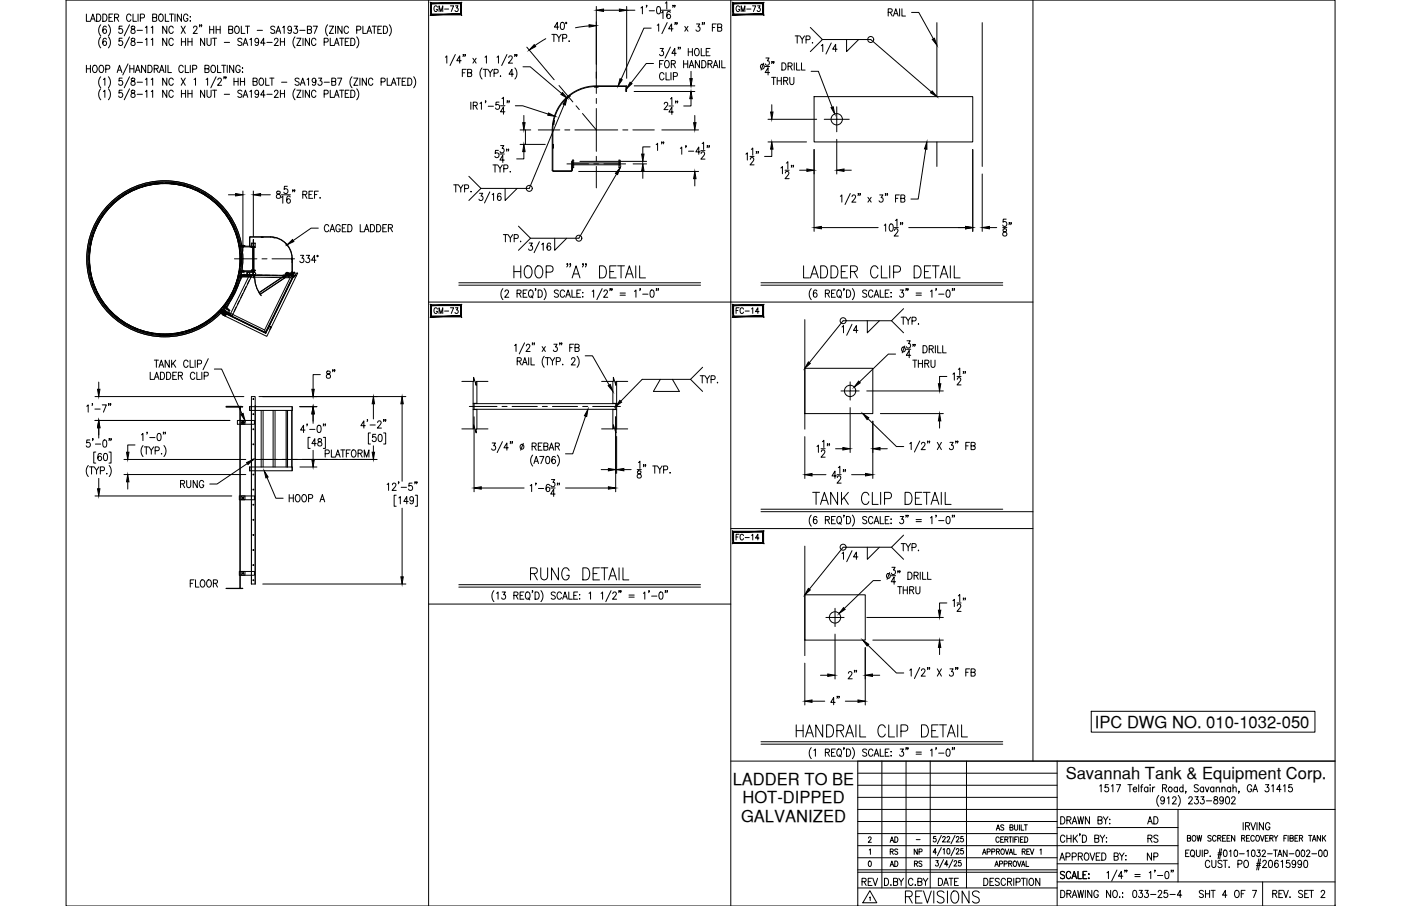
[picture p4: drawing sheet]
<svg xmlns="http://www.w3.org/2000/svg" width="432mm" height="279mm" viewBox="0 0 432 279" stroke-linecap="round" stroke-linejoin="round" font-family="sans-serif">
<defs><g id="words">
<g font-size="7.5">
<text x="244.5" y="228.6">HANDRAIL CLIP DETAIL</text>
<text x="278.3" y="279.8">REVISIONS</text>
</g>
<g font-size="7.1">
<text x="246.9" y="86.8">LADDER CLIP DETAIL</text>
<text x="249.4" y="156.6">TANK CLIP DETAIL</text>
<text x="162.6" y="179.9">RUNG DETAIL</text>
</g>
<g font-size="6.2">
<text x="260.3" y="210.6">2&quot;</text>
<text x="255.1" y="218.7">4&quot;</text>
</g>
<g font-size="5.7">
<text x="312.9" y="74.1" transform="rotate(-90 312.9 74.1)">58&quot;</text>
<text x="104.4" y="117.8" transform="rotate(-90 104.4 117.8)">8&quot;</text>
<text x="54.7" y="151.7">RUNG</text>
<text x="57.9" y="182.4">FLOOR</text>
<text x="352.8" y="255.4">AD</text>
<text x="264.9" y="274.5">REV</text>
<text x="288.2" y="274.5">DATE</text>
</g>
<g font-size="5.3">
<text x="244.1" y="14.5">TYP.</text>
<text x="205.7" y="47.6" transform="rotate(-90 205.7 47.6)">1&quot;</text>
<text x="99.1" y="72.7">CAGED LADDER</text>
<text x="154.2" y="75.8">TYP.</text>
<text x="214.8" y="119.2">TYP.</text>
<text x="99.5" y="142.2">PLATFORM</text>
<text x="88.2" y="155.9">HOOP A</text>
<text x="352.8" y="261.1">RS</text>
<text x="352.8" y="266.3">NP</text>
<text x="348.2" y="278">033-25-4</text>
<text x="368.7" y="278">SHT 4 OF 7</text>
</g>
<g font-size="5.1">
<text x="337.4" y="224.5">IPC DWG NO. 010-1032-050</text>
<text x="225.8" y="242.1">LADDER TO BE</text>
<text x="328.5" y="240.3">Savannah Tank &amp; Equipment Corp.</text>
<text x="228.8" y="247.8">HOT-DIPPED</text>
<text x="228.4" y="253.3">GALVANIZED</text>
</g>
<g font-size="4.9">
<text x="133" y="4.9">GM-73</text>
<text x="226.1" y="4.9">GM-73</text>
<text x="133" y="98.1">GM-73</text>
<text x="226.1" y="98.1">FC-14</text>
<text x="226.1" y="167.9">FC-14</text>
<text x="273.4" y="261.1">AD</text>
<text x="273.4" y="268.5">AD</text>
<text x="280.8" y="268.5">RS</text>
</g>
<g font-size="4.4">
<text x="273.4" y="264.6">RS</text>
<text x="280.8" y="264.6">NP</text>
</g>
<text font-size="2.6" x="281.5" y="260">-</text>
</g></defs>
<!-- layer: 0 -->
<g fill="none" stroke="#000" stroke-width=".31">
<path d="M20.4 0h391.1v279.4h-391.1zM132.1 0v279.4M225.2 0v279.4M318.4 0v234.7M132.1 93.2h186.3M225.2 163h93.2M132.1 186.3h93.1M225.2 234.7h186.3M264.4 234.7v44.7M264.4 238.4h61.4M271.8 234.7v39.1M279.3 234.7v39.1"/>
<path d="M286.7 234.7v39.1M297.9 234.7v39.1M325.8 234.7v44.7M264.4 249.6h147.1M264.4 257.1h61.4M264.4 253.3h61.4M264.4 245.9h61.4M264.4 242.2h61.4M325.8 255.2h37.3M363.1 249.6v22.4M264.4 268.2h61.4M264.4 273.8h61.4"/>
<path d="M264.4 269h61.4M264.4 260.8h98.7M264.4 264.5h61.4M325.8 272h85.7M325.8 266.4h37.3"/>
</g>
<!-- layer: TEXT -->
<g fill="none" stroke="#000" stroke-width=".31">
<path d="M26.6 4.3v2.3h1.1M27.9 6.6l.7-2.3 .7 2.3M28.2 5.8h.9M29.8 4.3a1.13 1.13 0 0 1 1.3 1.2 1.13 1.13 0 0 1-1.3 1.1zM31.1 7.6a2.58 2.58 0 0 0 0 3.4M31.1 11.4a2.58 2.58 0 0 0 0 3.4M31.7 4.3a1.13 1.13 0 0 1 1.3 1.2 1.13 1.13 0 0 1-1.3 1.1zM32.8 8.4l-.6-.3a1.29 1.29 0 0 0 .1 2.2 .65 .65 0 0 0 .5-.9 .65 .65 0 0 0-1-.2l-.1 .4M32.8 12.1l-.6-.3a1.29 1.29 0 0 0 .1 2.2 .65 .65 0 0 0 .5-.9 .65 .65 0 0 0-1-.1l-.1 .3M33.4 7.6a2.58 2.58 0 0 1 0 3.4M33.4 11.4a2.58 2.58 0 0 1 0 3.4M33.6 5.4h.7"/>
<path d="M34.8 4.3h-1.2v2.3h1.2M35.3 5.4l1.1-.1 .2-.3-.2-.6-1.1-.1v2.3M35.9 5.4l.7 1.2M37.7 8.1h-1v.9a.7 .7 0 0 1 1 .1 .7 .7 0 0 1-.1 1 .7 .7 0 0 1-1-.2M37.7 11.8h-1v1a.7 .7 0 0 1 1 0 .7 .7 0 0 1-.1 1 .7 .7 0 0 1-1-.2M39.5 19.7l-1.7 3.4M39.9 7.6l-1.6 3.4M39.9 11.4l-1.6 3.4M40.4 4.9a.7 .7 0 0 0-.9-.6 .7 .7 0 0 0-.5 .9v.5a.7 .7 0 0 0 .5 .9 .7 .7 0 0 0 .9-.5M40.6 8.2v.6a.88 .88 0 0 1 .9 .4 .88 .88 0 0 1-.1 1 .72 .72 0 0 1-1.1-.5 .72 .72 0 0 1 1-.8l.1-.1a.45 .45 0 0 0-.2-.7zM40.6 11.9v.7a.88 .88 0 0 1 .9 .3 .88 .88 0 0 1-.1 1 .72 .72 0 0 1-1.1-.5 .72 .72 0 0 1 1-.7l.1-.1a.45 .45 0 0 0-.2-.8zM41 4.3v2.3h1.1"/>
<path d="M42.3 9.4h1.6M42.3 13.1h1.6M42.5 4.3v2.3M43.3 5.5l1-.1 .2-.8-1.2-.3v2.3M44.8 8.5l.5-.4v2.2M44.8 12.2l.5-.4v2.2M46.6 8.5l.5-.4v2.2M46.6 12.2l.5-.4v2.2M47.1 5.4l1.1-.1 .1-.3-.1-.6-1.1-.1v2.3l1.1-.2 .1-.6-.4-.4M49.2 4.4l.2-.1a1.14 1.14 0 0 1 .9 1.2 1.14 1.14 0 0 1-.9 1.1 1.43 1.43 0 0 1-.2-2.2zM50.9 4.3v2.3h1.1M51.4 8.1v2.2l-1.3-2.2v2.2"/>
<path d="M51.4 11.8v2.2l-1.3-2.2v2.2M52.2 4.3h1.3M52.9 4.3v2.3M53.4 8.6a.7 .7 0 0 0-.8-.5 .7 .7 0 0 0-.6 .8v.6a.7 .7 0 0 0 .6 .8 .7 .7 0 0 0 .8-.5M53.4 12.3a.7 .7 0 0 0-.8-.5 .7 .7 0 0 0-.6 .9v.5a.7 .7 0 0 0 .6 .8 .7 .7 0 0 0 .8-.5M53.9 4.3v2.3M55.8 8.1l1.3 2.2M55.9 4.3v2.3l-1.2-2.3v2.3M55.9 11.8v2.2M55.9 12.9h1.3M57.1 8.1l-1.3 2.2M57.2 11.8v2.2"/>
<path d="M57.9 4.9a.7 .7 0 0 0-.8-.6 .7 .7 0 0 0-.5 .9v.5a.7 .7 0 0 0 .6 .9 .7 .7 0 0 0 .7-.9h-.4M57.9 12.9h1.3M57.9 11.8v2.2M58.7 5.1v.2zM58.7 6.4v.2zM59.2 11.8v2.2M59.6 8.6l.4-.5h.4l.3 .4-.2 .7-1 1.1h1.3M61.6 7.7h-.2h.2l-.2 .6M62.2 7.7h-.2h.2l-.2 .6M63.1 11.8v2.2l-1.3-2.2v2.2M63.8 11.8v1.6l.5 .6 .7-.3 .1-1.9M64.6 8.1v2.2"/>
<path d="M64.6 9.1h1.3M65.5 11.8h1.3M65.9 8.1v2.2M66.1 11.8v2.2M66.6 9.1h1.3M66.6 8.1v2.2M67.9 8.1v2.2M69.1 13.1h1.7M70.5 9.1l1.1-.1 .2-.3-.2-.5-1.1-.1v2.2l1.2-.2 .1-.5-.5-.5M72.7 8.2l.2-.1a1.14 1.14 0 0 1 .9 1.1 1.14 1.14 0 0 1-.9 1.1 1.43 1.43 0 0 1-.2-2.1zM74.4 8.1v2.2h1.1M74.6 12.1l-.5-.3-.8 .3 .2 .6 1 .5 .1 .5-.5 .3-.8-.3"/>
<path d="M74.9 14l.7-2.2 .8 2.2M75.2 13.3h.9M75.6 8.1h1.3M76.3 8.1v2.2M77 12.2l.5-.4v2.2M79.3 9.4h1.6M79.7 12.6a.59 .59 0 0 1-.6 .6 .59 .59 0 0 1-.6-.8l.6-.6a1.3 1.3 0 0 1 .1 2.2l-.6-.3M81.7 13.3h-1.4l1-1.5v2.2M82.3 13.1h1.6M84.6 12.3l.4-.5 .5 .1 .2 .3-.3 .8-.9 1h1.3M84.7 8.4l-.5-.3-.8 .3 .2 .5 1 .6 .1 .5-.5 .3-.8-.3M85.1 10.3l.7-2.2 .7 2.2"/>
<path d="M85.3 9.6h.9M86.4 12.9h1.3M86.4 11.8v2.2M87.1 8.5l.5-.4v2.2M87.7 11.8v2.2M89.9 8.8a.59 .59 0 0 1-.7 .7 .59 .59 0 0 1-.5-.8l.5-.6a1.23 1.23 0 0 1 .7 1.1 1.23 1.23 0 0 1-.8 1.1l-.3-.3M90.7 8.1h1l-.6 .8a.68 .68 0 0 1 .6 1.1 .68 .68 0 0 1-1.2-.1M90.9 11.4a2.58 2.58 0 0 0 0 3.4M91.5 11.8h1.3l-1.3 2.2h1.3M92.4 9.4h1.6M93.4 11.8v2.2M94.7 9.1l1.1-.1 .2-.3-.2-.5-1.1-.1v2.2l1.2-.2 .1-.5-.5-.5"/>
<path d="M95.4 11.8v2.2l-1.3-2.2v2.2M96.5 8.1h1.3l-.9 2.2M97.4 12.3a.7 .7 0 0 0-.9-.5 .7 .7 0 0 0-.5 .9v.5a.7 .7 0 0 0 .5 .8 .7 .7 0 0 0 .9-.5M99.9 13l1.1-.1 .2-.3-.2-.7-1.1-.1v2.2M101 7.6a2.58 2.58 0 0 0 0 3.4M101.5 8.1h1.3l-1.3 2.2h1.3M101.8 11.8v2.2h1.1M103.1 14l.7-2.2 .7 2.2M103.3 13.3h.9M103.4 8.1v2.2M104.7 11.8h1.3M105.3 11.8v2.2"/>
<path d="M105.4 8.1v2.2l-1.3-2.2v2.2M106.4 12.9h.7M107.4 8.6a.7 .7 0 0 0-.8-.5 .7 .7 0 0 0-.6 .8v.6a.7 .7 0 0 0 .6 .8 .7 .7 0 0 0 .8-.5M107.6 11.8h-1.2v2.2h1.2M108.1 11.8a1.13 1.13 0 0 1 1.3 1.1 1.13 1.13 0 0 1-1.3 1.1zM109.9 9.2l1.1-.1 .2-.3-.2-.6-1.1-.1v2.2M109.9 11.4a2.58 2.58 0 0 1 0 3.4M111.8 8.1v2.2h1.1M113.1 10.3l.7-2.2 .8 2.2M113.4 9.6h.9M114.7 8.1h1.3M115.4 8.1v2.2"/>
<path d="M116.5 9.1h.7M117.6 8.1h-1.1v2.2h1.1M118.2 8.1a1.13 1.13 0 0 1 1.3 1.1 1.13 1.13 0 0 1-1.3 1.1zM120 7.6a2.58 2.58 0 0 1 0 3.4M26.6 20.1v2.3M26.6 21.2h1.3M27.9 20.1v2.3M28.9 20.2l.2-.1a1.14 1.14 0 0 1 .9 1.2 1.14 1.14 0 0 1-.9 1.1 1.43 1.43 0 0 1-.2-2.2zM30.9 20.2l.2-.1a1.14 1.14 0 0 1 .9 1.2 1.14 1.14 0 0 1-.9 1.1 1.43 1.43 0 0 1-.2-2.2zM31.1 23.7a2.57 2.57 0 0 0 0 3.4M31.1 27.4a2.55 2.55 0 0 0 0 3.4M31.9 24.5l.4-.4v2.2"/>
<path d="M31.9 28.2l.4-.4v2.2M32.6 21.3l1.1-.1 .1-.3-.1-.7-1.1-.1v2.3M33.4 23.7a2.57 2.57 0 0 1 0 3.4M33.4 27.4a2.55 2.55 0 0 1 0 3.4M36.1 22.4l.7-2.3 .8 2.3M36.4 21.6h.9M37.7 24.1h-1v.9a.7 .7 0 0 1 1 .1 .7 .7 0 0 1-.1 1 .7 .7 0 0 1-1-.2M37.7 27.8h-1v1a.7 .7 0 0 1 1 0 .7 .7 0 0 1-.1 1 .7 .7 0 0 1-1-.2M39.9 23.7l-1.6 3.4M39.9 27.4l-1.6 3.4M40 21.2h1.3M40 20.1v2.3"/>
<path d="M40.6 24.2v.6a.88 .88 0 0 1 .9 .4 .88 .88 0 0 1-.1 1 .72 .72 0 0 1-1.1-.5 .72 .72 0 0 1 1-.8l.3-.5a.66 .66 0 0 0-1-.2zM40.6 27.9v.7a.88 .88 0 0 1 .9 .3 .88 .88 0 0 1-.1 1 .72 .72 0 0 1-1.1-.5 .72 .72 0 0 1 1-.7l.3-.6a.66 .66 0 0 0-1-.2zM41.3 20.1v2.3M41.7 22.4l.7-2.3 .8 2.3M42 21.6h.9M42.3 25.4h1.6M42.3 29.1h1.6M44.8 24.5l.5-.4v2.2M44.8 28.2l.5-.4v2.2M44.9 20.1v2.3l-1.3-2.3v2.3M45.6 20.1a1.13 1.13 0 0 1 1.3 1.2 1.13 1.13 0 0 1-1.3 1.1zM46.6 24.5l.5-.4v2.2"/>
<path d="M46.6 28.2l.5-.4v2.2M47.5 21.2l1.1-.1 .2-.3-.2-.6-1.1-.1v2.3M48.2 21.2l.6 1.2M49.1 22.4l.8-2.3 .7 2.3M49.4 21.6h.9M51.1 20.1v2.3M51.4 24.1v2.2l-1.3-2.2v2.2M51.4 27.8v2.2l-1.3-2.2v2.2M51.8 20.1v2.3h1.1M53.4 24.6a.7 .7 0 0 0-.8-.5 .7 .7 0 0 0-.6 .8v.6a.7 .7 0 0 0 .6 .8 .7 .7 0 0 0 .8-.5M53.4 28.3a.7 .7 0 0 0-.8-.5 .7 .7 0 0 0-.6 .9v.5a.7 .7 0 0 0 .6 .8 .7 .7 0 0 0 .8-.5M55.8 24.1l1.3 2.2"/>
<path d="M55.9 27.8v2.2M55.9 28.9h1.3M56.5 20.7a.7 .7 0 0 0-.9-.6 .7 .7 0 0 0-.5 .9v.5a.7 .7 0 0 0 .5 .9 .7 .7 0 0 0 .9-.6M57.1 20.1v2.3h1.1M57.1 24.1l-1.3 2.2M57.2 27.8v2.2M57.9 27.8v2.2M57.9 28.9h1.3M58.7 20.1v2.3M59.2 27.8v2.2M59.4 21.3l1.1-.1 .1-.3-.1-.7-1.1-.1v2.3M59.8 24.5l.5-.4v2.2"/>
<path d="M63.1 27.8v2.2l-1.3-2.2v2.2M63.2 21.2l1.1-.1 .1-.3-.1-.6-1.1-.1v2.3l1.1-.2 .1-.6-.4-.4M63.5 24.5l.5-.4v2.2M63.8 27.8v1.6l.5 .6 .7-.3 .1-1.9M65.3 20.2l.2-.1a1.14 1.14 0 0 1 .9 1.2 1.14 1.14 0 0 1-.9 1.1 1.45 1.45 0 0 1-.2-2.2zM65.5 27.8h1.3M66.1 27.8v2.2M66.6 23.7l-1.6 3.4M67.1 20.1v2.3h1M67.1 24.6l.4-.5 .6 .1 .1 .3-.2 .8-.9 1h1.2M68.3 20.1h1.3M69 20.1v2.3"/>
<path d="M69.1 23.8h-.1h.1l-.1 .5M69.1 29.1h1.7M69.7 23.8h-.2h.2l-.2 .5M70 20.1v2.3M72 20.1v2.3l-1.2-2.3v2.3M72.1 24.1v2.2M72.1 25.1h1.3M73.4 24.1v2.2M74 20.7a.7 .7 0 0 0-.8-.6 .7 .7 0 0 0-.5 .9v.5a.7 .7 0 0 0 .6 .9 .7 .7 0 0 0 .7-.9h-.4M74.1 25.1h1.3M74.1 24.1v2.2M74.6 28.1l-.5-.3-.8 .3 .2 .6 .9 .4 .2 .3v.3l-.5 .3-.8-.3"/>
<path d="M74.7 20.9v.2zM74.7 22.2v.2zM74.9 30l.7-2.2 .8 2.2M75.2 29.3h.9M75.4 24.1v2.2M77 28.2l.5-.4v2.2M78 25.1l1.1-.1 .1-.7-1.2-.2v2.2l1.2-.2 .1-.5-.5-.5M79.7 28.6a.64 .64 0 0 1-1 .4 .64 .64 0 0 1 .1-1.1l.3-.1a1.28 1.28 0 0 1 .1 2.2l-.6-.3M80.2 24.2l.1-.1a1.13 1.13 0 0 1 1 1.1 1.13 1.13 0 0 1-1 1.1 1.43 1.43 0 0 1-.1-2.1zM81.7 29.3h-1.4l1-1.5v2.2M81.9 24.1v2.2h1.1M82.3 29.1h1.6"/>
<path d="M83.2 24.1h1.2M83.8 24.1v2.2M84.6 28.3l.4-.5 .5 .1 .2 .3-.3 .8-.9 1h1.3M86.4 27.8v2.2M86.4 28.9h1.3M86.8 25.4h1.6M87.7 27.8v2.2M90.9 27.4a2.55 2.55 0 0 0 0 3.4M91.5 27.8h1.3l-1.3 2.2h1.3M92.2 24.4l-.4-.3-.9 .3 .2 .5 .9 .5 .2 .3v.3l-.4 .3-.9-.3M92.6 26.3l.7-2.2 .7 2.2M92.8 25.6h.9"/>
<path d="M93.4 27.8v2.2M94.7 24.5l.4-.4v2.2M95.4 27.8v2.2l-1.3-2.2v2.2M97.4 24.8a.6 .6 0 0 1-.7 .7 .6 .6 0 0 1-.5-.8l.5-.6a1.21 1.21 0 0 1 .7 1.1 1.21 1.21 0 0 1-.8 1.1l-.3-.3M97.4 28.3a.7 .7 0 0 0-.9-.5 .7 .7 0 0 0-.5 .9v.5a.7 .7 0 0 0 .5 .8 .7 .7 0 0 0 .9-.5M98.2 24.1h1l-.6 .8a.67 .67 0 0 1 .6 1.1 .67 .67 0 0 1-1.2-.1M99.9 29l1.1-.1 .2-.3-.2-.7-1.1-.1v2.2M99.9 25.4h1.6M101.8 27.8v2.2h1.1M102.3 25.1l1-.1 .2-.3-.2-.5-1-.1v2.2l1.1-.2 .1-.5-.4-.5M103.1 30l.7-2.2 .7 2.2M103.3 29.3h.9"/>
<path d="M104.1 24.1h1.2l-.9 2.2M104.7 27.8h1.3M105.3 27.8v2.2M106.4 28.9h.7M107.6 27.8h-1.2v2.2h1.2M108.1 27.8a1.13 1.13 0 0 1 1.3 1.1 1.13 1.13 0 0 1-1.3 1.1zM108.5 23.7a2.57 2.57 0 0 0 0 3.4M109 24.1h1.3l-1.3 2.2h1.3M109.9 27.4a2.55 2.55 0 0 1 0 3.4M110.9 24.1v2.2M112.9 24.1v2.2l-1.2-2.2v2.2M114.9 24.6a.7 .7 0 0 0-.8-.5 .7 .7 0 0 0-.5 .8v.6a.7 .7 0 0 0 .5 .8 .7 .7 0 0 0 .8-.5"/>
<path d="M117.5 25.3l1-.2 .2-.3-.2-.6-1-.1v2.2M119.3 24.1v2.2h1.1M120.6 26.3l.7-2.2 .8 2.2M120.9 25.6h.9M122.2 24.1h1.3M122.9 24.1v2.2M124 25.1h.7M125.1 24.1h-1.1v2.2h1.1M125.7 24.1a1.12 1.12 0 0 1 1.3 1.1 1.12 1.12 0 0 1-1.3 1.1zM127.5 23.7a2.57 2.57 0 0 1 0 3.4M267.7 258.5l.2-.4 .6 .3-.9 1.4h1M288.4 258h-.6l-.1 .7a.52 .52 0 0 1 .7 0 .52 .52 0 0 1 0 .8 .52 .52 0 0 1-.8-.2"/>
<path d="M290.1 257.6l-1.2 2.6M290.5 258.4l.3-.4 .6 .3-.9 1.4h.9M291.9 258.4l.3-.4 .5 .3-.9 1.4h1M294.3 257.6l-1.2 2.6M294.7 258.4l.3-.4 .6 .3-.9 1.4h.9M296.8 258h-.6l-.1 .7a.52 .52 0 0 1 .8 0 .52 .52 0 0 1-.1 .8 .52 .52 0 0 1-.8-.2M307.1 256l.5-1.6 .5 1.6M307.3 255.5h.7M308 258.5a.52 .52 0 0 0-.7-.4 .52 .52 0 0 0-.4 .6v.4a.52 .52 0 0 0 .4 .7 .52 .52 0 0 0 .7-.4M308.4 258.9h.6M309.3 258.1h-.9v1.7h.9M309.4 254.6l-.4-.2-.6 .2 .2 .4 .6 .3 .2 .5-.4 .2-.6-.2"/>
<path d="M309.7 258.9l.8-.1v-.6l-.8-.1v1.7M310.2 258.9l.5 .9M310.9 258.1h1M311.3 255.2l.8-.1v-.7h-.8v1.6l.8-.1 .1-.4-.3-.3M311.4 258.1v1.7M312.2 258.1v1.7M312.7 254.4v1.2l.4 .4 .5-.2v-1.4M312.8 258.9h.5M313.6 258.1h-.8v1.7M314 258.1v1.7M314.2 254.4v1.6M314.5 258.9h.6"/>
<path d="M314.7 254.4v1.6h.9M315.4 258.1h-.9v1.7h.9M315.7 254.4h.9M315.8 258.1a.84 .84 0 0 1 1 .8 .84 .84 0 0 1-1 .9zM316.2 254.4v1.6M326.9 251.9a1.13 1.13 0 0 1 1.3 1.1 1.13 1.13 0 0 1-1.3 1.1zM328.2 258.1a.7 .7 0 0 0-.8-.6 .7 .7 0 0 0-.6 .9v.5a.7 .7 0 0 0 .6 .9 .7 .7 0 0 0 .8-.6M328.8 252.9l1.1-.1 .2-.3-.2-.5-1.1-.1v2.2M328.8 257.5v2.3M328.8 258.6h1.3M329.5 252.9l.6 1.2M330.1 257.5v2.3"/>
<path d="M330.5 254.1l.7-2.2 .7 2.2M330.7 253.4h.9M330.8 257.5v2.3M331.3 258.5l.8 1.3M332.1 257.5l-1.3 1.5M332.2 251.9l.4 2.2 .5-2.2 .4 2.2 .5-2.2M332.9 257.2h-.2h.2l-.2 .5M333.6 257.5a1.13 1.13 0 0 1 1.3 1.1 1.13 1.13 0 0 1-1.3 1.2zM335.8 251.9v2.2l-1.3-2.2v2.2M337.4 258.6l1.1-.1 .2-.3-.2-.6-1.1-.1v2.3l1.2-.3 .1-.5-.5-.4M338.4 252.9l1.1-.1 .2-.3-.2-.5-1.1-.1v2.2l1.2-.2 .1-.5-.5-.5M338.9 242.4l.5-.4v2.2"/>
<path d="M339 257.5l.8 1.1v1.2M340 251.9l.8 1v1.2M340.5 257.5l-.7 1.1M340.9 258.4h.2zM340.9 259.7h.2zM341.5 251.9l-.7 1M341.6 242h-.9l-.1 .9a.69 .69 0 0 1 1 .1 .69 .69 0 0 1-.1 1 .69 .69 0 0 1-1-.2M342 252.6v.2zM342 253.9v.2zM342.6 242.4l.4-.4v2.2M344.1 242h1.3l-1 2.2M347.6 242h1.3"/>
<path d="M348.3 242v2.2M349.3 243.4h1l-.1-.5a.63 .63 0 0 0-.8 .1 .63 .63 0 0 0 .1 .9 .63 .63 0 0 0 .8 0M351 242v2.2M351.5 242.7h.6M352.2 242l-.3 .1-.1 .3v1.8M353.8 243a.64 .64 0 0 0-.9 0 .64 .64 0 0 0 0 .9 .64 .64 0 0 0 .9 0M353.8 242.7v1.5M354.5 242v.2zM354.5 242.8v1.4M355.2 242.7v1.5M355.9 242.7l-.4 .1-.3 .6M357.2 245.3a2.57 2.57 0 0 0 0 3.4"/>
<path d="M358.3 243l1.1-.1 .1-.7-1.2-.2v2.2M358.9 246.4a.6 .6 0 0 1-.7 .7 .6 .6 0 0 1-.5-.8l.5-.6a1.21 1.21 0 0 1 .7 1.1 1.21 1.21 0 0 1-.7 1.1l-.4-.3M358.9 243l.7 1.2M359.8 246.1l.4-.4v2.2M361.4 246.2l.4-.5h.3l.4 .4-.3 .8-.9 1h1.3M362.9 243a.69 .69 0 0 0-1.2 .3 .69 .69 0 0 0 .8 .9l.4-.3M362.9 242.7v1.5M363.1 245.3a2.57 2.57 0 0 1 0 3.4M364.6 243a.69 .69 0 0 0-1.1 .3 .69 .69 0 0 0 .8 .9l.3-.3M364.6 242v2.2M365.5 244.1h-.1h.1l-.1 .5M366 258.5l.8-.1v-.7l-.8-.1v1.8l.9-.2v-.5l-.3-.2"/>
<path d="M366.4 246.2l.4-.5h.3l.4 .4-.3 .8-.9 1h1.3M367.7 257.7l.1-.1a.85 .85 0 0 1 .8 1 .85 .85 0 0 1-.9 .7l-.3-.6zM368.3 245.7h1l-.6 .8a.68 .68 0 0 1 .6 1.1 .68 .68 0 0 1-1.2-.1M368.9 257.6l.4 1.8 .4-1.8 .3 1.8 .4-1.8M369.3 242.3l-.4-.3-.8 .3 .1 .5 .9 .4 .2 .4v.3l-.4 .3-.8-.3M370.1 245.7h1l-.6 .8a.68 .68 0 0 1 .6 1.1 .68 .68 0 0 1-1.2-.1M371 243a.64 .64 0 0 0-.9 0 .64 .64 0 0 0 0 .9 .64 .64 0 0 0 .9 0M371 242.7v1.5M371.5 242.7l.5 1.5 .6-1.5M371.8 247h1.6M373.3 257.9l-.4-.3-.6 .3 .1 .4 .9 .6-.4 .5-.6-.2M374.1 243a.69 .69 0 0 0-1.1 .3 .69 .69 0 0 0 .8 .9l.3-.3"/>
<path d="M374.1 242.7v1.5M374.3 245.8v.6a.88 .88 0 0 1 .9 .4 .88 .88 0 0 1 0 1l-.3 .1a.72 .72 0 0 1-.9-.7 .72 .72 0 0 1 1-.7l.3-.5a.66 .66 0 0 0-1-.2zM374.8 258.1a.56 .56 0 0 0-.7-.5 .56 .56 0 0 0-.4 .7v.4a.56 .56 0 0 0 .4 .7 .56 .56 0 0 0 .7-.4M374.8 243.1l.5-.4 .5 .1v1.4M374.8 242.7v1.5M375.3 258.5l.9-.1v-.7l-.9-.1v1.8M375.8 258.5l.5 .9M376.6 243.1l.4-.4 .5 .1 .1 1.4M376.6 242.7v1.5M376.8 258.5h.6M377.1 246.4a.64 .64 0 0 1-1 .5 .64 .64 0 0 1 .1-1.1l.2-.1a1.21 1.21 0 0 1 .7 1.1 1.21 1.21 0 0 1-.8 1.1l-.3-.3M377.8 257.6h-1v1.8h1"/>
<path d="M378 245.8l.4-.1a1.38 1.38 0 0 1 0 2.2h-.2a1.56 1.56 0 0 1-.2-2.1zM378.2 258.5h.6M379.1 257.6h-.9v1.8h.9M379.3 243a.69 .69 0 0 0-1.2 .3 .69 .69 0 0 0 .8 .9l.4-.3M379.3 242.7v1.5M379.6 246.2l.4-.5 .5 .1 .2 .3-.3 .8-.9 1h1.3M380 243.1l.4-.4 .5 .1 .1 1.4M380 242v2.2M380.6 257.6v1.8l-1-1.8v1.8M381.9 244.1h-.2h.2l-.2 .5M382.7 258.5l.8-.1 .1-.6-.9-.2v1.8M383.2 253.7v2.2"/>
<path d="M383.2 258.5l.5 .9M383.9 254.7l1.1-.1 .1-.7-1.2-.2v2.2M384.2 258.5h.6M384.5 254.7l.6 1.2M385.1 257.6h-.9v1.8h.9M385.5 253.7l.7 2.2 .8-2.2M385.8 242.5a.71 .71 0 0 0-.8-.5 .71 .71 0 0 0-.6 .8v.6a.71 .71 0 0 0 .7 .8 .71 .71 0 0 0 .7-.8h-.5M386.2 244.2l.7-2.2 .7 2.2M386.4 243.5h.9M386.6 258.1a.55 .55 0 0 0-.7-.5 .55 .55 0 0 0-.4 .7v.4a.55 .55 0 0 0 .4 .7 .55 .55 0 0 0 .7-.4M387.3 257.7l.2-.1a.9 .9 0 0 1 .7 .9 .9 .9 0 0 1-.7 .9 1.16 1.16 0 0 1-.2-1.7zM387.4 253.7v2.2"/>
<path d="M388.5 257.6l.5 1.8 .6-1.8M389.4 253.7v2.2l-1.3-2.2v2.2M390 258.5h.6M390 242h1l-.5 .8a.67 .67 0 0 1 .5 1.1 .67 .67 0 0 1-1.1-.1M390.9 257.6h-.9v1.8h.9M391.4 258.5l.8-.1v-.7l-.8-.1v1.8M391.4 254.2a.7 .7 0 0 0-.8-.5 .7 .7 0 0 0-.6 .8v.6a.7 .7 0 0 0 .7 .8 .7 .7 0 0 0 .7-.8h-.5M391.9 258.5l.5 .9M391.9 242.4l.5-.4v2.2M392.7 257.6l.6 .9v.9M393.8 257.6l-.5 .9M394.8 243.5h-1.3l.9-1.5v2.2"/>
<path d="M395.6 242.4l.4-.4v2.2M395.7 258.5h.6M396.6 257.6h-.9v1.8M397 257.6v1.8M397.6 258.5l.9-.1v-.7l-.9-.1v1.8l.9-.2 .1-.4-.3-.3M398.2 242h-.9l-.1 .9a.7 .7 0 0 1 1 0 .7 .7 0 0 1-.1 1.1 .7 .7 0 0 1-1-.2M399.1 258.5h.6M400.1 257.6h-1v1.8h1M400.5 258.5l.9-.1v-.7l-.9-.1v1.8M401 258.5l.5 .9M403.3 257.6h1M403.8 257.6v1.8"/>
<path d="M404.5 259.4l.5-1.8 .6 1.8M404.7 258.8h.7M407 257.6v1.8l-1-1.8v1.8M407.6 257.6v1.8M407.9 258.4l.7 1M408.6 257.6l-1 1.2M267.8 265.6l.2-.1a.91 .91 0 0 1 .6 .9 .91 .91 0 0 1-.6 .8l-.4-.7zM267.9 262.1l.4-.3v1.7M268 276.8l.2-.2v1.1M268.1 274.7l2.1 3.7h-4.3zM272.6 270.8a1.12 1.12 0 0 1 1.3 1.2 1.12 1.12 0 0 1-1.3 1.1zM274.5 273h.2z"/>
<path d="M275.4 271.9l1.1-.1 .1-.7-1.2-.3v2.3l1.2-.2 .1-.6-.5-.4M277 270.8l.7 1.1v1.2M278.5 270.8l-.8 1.1M281.4 271.4a.71 .71 0 0 0-.9-.5 .71 .71 0 0 0-.5 .8v.5a.71 .71 0 0 0 .5 .9 .71 .71 0 0 0 .9-.6M282.9 271.9l1.1-.1 .1-.7-1.2-.3v2.3l1.2-.2 .1-.6-.5-.4M284.5 270.8l.7 1.1v1.2M286 270.8l-.8 1.1M288.4 265.4h.8l-.4 .6a.51 .51 0 0 1 .4 .8 .51 .51 0 0 1-.9 0M288.6 262.8h-1l.7-1.1v1.7M290.1 261.4l-1.2 2.5M290.7 262l.3-.3v1.7M290.8 265.1l-1.2 2.6"/>
<path d="M292 261.8l.2-.1a.92 .92 0 0 1 .6 .8 .92 .92 0 0 1-.6 .9l-.4-.7zM292.2 266.5h-1.1l.7-1.1v1.7M293.7 265.1l-1.3 2.6M294.1 265.8l.2-.4 .6 .3-.9 1.4h.9M294.3 261.4l-1.2 2.5M294.7 262.1l.3-.4 .6 .3-.9 1.4h.9M296.2 265.4h-.7l-.1 .7a.52 .52 0 0 1 .8 0 .52 .52 0 0 1-.1 .8 .52 .52 0 0 1-.7-.1M296.8 261.7h-.6l-.1 .7a.52 .52 0 0 1 .8 0 .52 .52 0 0 1-.1 .8 .52 .52 0 0 1-.8-.2M302.8 263.5l.6-1.7 .5 1.7M303 262.9h.7M303.2 270.8a1.13 1.13 0 0 1 1.3 1.2 1.13 1.13 0 0 1-1.3 1.1zM304.2 262.7l.9-.1v-.7l-.9-.1v1.7"/>
<path d="M305.1 271.9h.7M305.7 262.7l.8-.1v-.7l-.8-.1v1.7M306.3 270.8h-1.2v2.3h1.2M306.6 267.2l.6-1.7 .5 1.7M306.8 266.7h.7M307.1 262.6l.8-.1v-.6l-.8-.1v1.7M307.6 262.6l.5 .9M308 271.2l-.4-.4-.9 .4 .2 .5 .9 .4 .2 .3v.4l-.4 .3-.9-.3M308.1 266.4l.8-.1v-.6l-.8-.2v1.7M308.6 262l.3-.2a.8 .8 0 0 1 .7 .9 .8 .8 0 0 1-.9 .7l-.2-.6zM309.5 266.4l.8-.1 .1-.6-.9-.2v1.7M309.8 261.8l.6 1.7 .5-1.7"/>
<path d="M309.9 271.4a.7 .7 0 0 0-.8-.5 .7 .7 0 0 0-.6 .8v.5a.7 .7 0 0 0 .6 .9 .7 .7 0 0 0 .8-.6M310.5 271.9l1.1-.1 .1-.7-1.2-.3v2.3M310.9 266.3h.8l.1-.6-.9-.2v1.7M311 263.5l.6-1.7 .5 1.7M311.2 271.9l.6 1.2M311.2 262.9h.7M311.4 266.3l.4 .9M312.4 270.8v2.3M312.5 261.8v1.7h.8M312.5 265.6l.2-.1a.8 .8 0 0 1 .7 .9 .8 .8 0 0 1-.9 .7l-.2-.5zM313.2 272l1-.1 .1-.8-1.1-.3v2.3M313.6 265.5l.6 1.7 .5-1.7"/>
<path d="M314.8 270.8h1.3M314.8 267.2l.6-1.7 .5 1.7M315 262.6l.8-.1v-.6l-.8-.1v1.7M315 266.7h.7M315.4 270.8v2.3M315.5 262.6l.5 .9M316.3 265.5v1.7h.8M316.5 262.6h.5M316.5 270.8v2.3M317.4 261.8h-.9v1.7h.9M317.5 271l.2-.2a1.13 1.13 0 0 1 .9 1.2 1.13 1.13 0 0 1-.9 1.1 1.41 1.41 0 0 1-.2-2.1zM317.5 261.8l.6 1.7 .5-1.7"/>
<path d="M320.5 270.8v2.3l-1.3-2.3v2.3M320.5 262.1l.4-.3v1.7M326.6 265.3l.8-2.3 .7 2.3M326.9 274.6a1.13 1.13 0 0 1 1.3 1.1 1.13 1.13 0 0 1-1.3 1.1zM326.9 264.5h.9M328.1 269l-.5-.3-.8 .3 .2 .6 1 .5 .1 .6-.5 .3-.8-.3M328.5 264.2l1.1-.1 .1-.9-1.2-.2v2.3M328.8 275.6l1.1-.1 .2-.3-.2-.5-1.1-.1v2.2M329.5 275.6l.6 1.2M330 269.3a.7 .7 0 0 0-.8-.6 .7 .7 0 0 0-.6 .9v.5a.7 .7 0 0 0 .5 .9 .7 .7 0 0 0 .9-.6M330.3 271l.8-2.3 .7 2.3M330.5 264.2l1-.1 .2-.3-.2-.7-1-.1v2.3"/>
<path d="M330.5 276.8l.7-2.2 .7 2.2M330.6 270.2h.9M330.7 276.1h.9M332.2 274.6l.4 2.2 .5-2.2 .4 2.2 .5-2.2M332.3 268.7v2.3h1M332.3 264.1l1.1-.1 .2-.3-.2-.6-1.1-.1v2.3M333 264.1l.6 1.2M333.8 269.8h.7M334.5 263.1l.2-.1a1.14 1.14 0 0 1 .9 1.2 1.14 1.14 0 0 1-.9 1.1 1.43 1.43 0 0 1-.2-2.2zM334.5 274.6v2.2M335 268.7h-1.2v2.3h1.2M335.6 269.5v.2z"/>
<path d="M335.6 270.8v.2zM336 263l.7 2.3 .7-2.3M336.5 274.6v2.2l-1.3-2.2v2.2M337.9 264.1h.7M338.5 275.1a.7 .7 0 0 0-.8-.5 .7 .7 0 0 0-.6 .8v.5a.7 .7 0 0 0 .7 .9 .7 .7 0 0 0 .7-.9h-.4M339 263h-1.1v2.3h1.1M339.6 263a1.13 1.13 0 0 1 1.3 1.2 1.13 1.13 0 0 1-1.3 1.1zM341.2 269.2l.4-.5v2.3M342.3 274.6v2.2l-1.3-2.2v2.2M343.3 274.7l.2-.1a1.13 1.13 0 0 1 .9 1.1 1.13 1.13 0 0 1-.9 1.1 1.43 1.43 0 0 1-.2-2.1zM343.4 264.1l1.1-.1 .2-.3-.2-.6-1.1-.1v2.3l1.2-.2 .1-.6-.5-.4M344.3 268.3l-1.7 3.4"/>
<path d="M345 263l.7 1.1v1.2M345.1 276.6v.2zM346 275.3v.2zM346 276.6v.2zM346.1 270.2h-1.4l.9-1.5v2.3M346.5 263l-.8 1.1M346.8 268.4h-.2h.2l-.2 .5M347 263.8v.2zM347 265.1v.2zM347.3 268.4h-.1h.1l-.1 .5M349.8 269.7h1.6M349.8 270.3h1.6"/>
<path d="M354.2 269.2l.5-.5v2.3M356 268.4h-.2h.2l-.2 .5M356.7 270h1.7M359.3 268.8l.4-.1a1.4 1.4 0 0 1 0 2.3h-.1a1.59 1.59 0 0 1-.3-2.2zM361.1 268.4h-.2h.2l-.2 .5M361.6 268.4h-.2h.2l-.2 .5M365.4 263.1h.7M366.5 262.1h-1.1v2.1h1.1M367.2 262.2l.2-.1a1.02 1.02 0 0 1 .8 1.1 1.02 1.02 0 0 1-.8 1 1.3 1.3 0 0 1-.2-2zM367.6 263.8l.5 .6M368.7 262.1v1.5l.6 .6 .5-.3 .1-1.8M370.5 262.1v2.1"/>
<path d="M371.2 263.2l1-.1 .1-.3-.1-.6-1-.1v2.1M372.9 265.8a.7 .7 0 0 0-.9-.5 .7 .7 0 0 0-.5 .8v.6a.7 .7 0 0 0 .5 .8 .7 .7 0 0 0 .9-.5M373 264v.2zM373.5 265.3v1.6l.5 .6a.64 .64 0 0 0 .8-.6v-1.6M375.3 263.6h1.2M375.4 263h1.2M376 261.8l-.6 3M376.5 261.8l-.6 3M376.6 265.6l-.4-.3-.8 .3 .2 .5 1 .6v.5l-.4 .3-.8-.3M377 265.3h1.3M377.3 262.2l.4-.1a1.16 1.16 0 0 1-.2 2.1l-.2-.1-.2-.8zM377.6 265.3v2.2"/>
<path d="M378.8 267.3v.2zM378.9 262.5l.4-.4v2.1M380.6 262.2l.4-.1a1.15 1.15 0 0 1-.2 2.1l-.2-.1-.3-.8zM381.5 266.5l1.1-.1 .1-.9-1.2-.2v2.2M382 263.3h1.5M383.7 265.4l.2-.1a1.14 1.14 0 0 1 .9 1.1 1.14 1.14 0 0 1-.9 1.1 1.46 1.46 0 0 1-.2-2.1zM384.3 262.5l.4-.4v2.1M385.9 262.2l.4-.1a1.17 1.17 0 0 1-.1 2.1 1.46 1.46 0 0 1-.3-2zM387.2 266.9h1.3M387.3 266.3h1.3M387.5 262.1h.9l-.5 .8a.61 .61 0 0 1 .5 1 .61 .61 0 0 1-1.1-.1M388 264.9l-.7 3.4"/>
<path d="M388.5 264.9l-.6 3.4M389 262.6l.2-.4 .5-.1 .3 .6-1.1 1.5h1.2M389.2 265.8l.4-.5h.4l.3 .4-.3 .8-.9 1h1.3M390.7 263.3h1.4M391.2 265.4l.5-.1a1.44 1.44 0 0 1 0 2.2h-.2a1.65 1.65 0 0 1-.3-2.1zM392.3 275.6l1-.1 .1-.7-1.1-.2v2.2M392.5 262.1h1.2M392.9 275.6l.6 1.2M393.1 262.1v2.1M393.8 264.2l.7-2.1 .6 2.1M393.9 265.6l-.5-.3a1.29 1.29 0 0 0 .1 2.2 .65 .65 0 0 0 .5-.9 .65 .65 0 0 0-1.1-.1l-.1 .3M394.1 263.5h.8"/>
<path d="M394.2 275.6h.7M394.8 265.7l.5-.4v2.2M395.3 274.6h-1.1v2.2h1.1M395.6 274.6l.7 2.2 .8-2.2M396.7 262.1v2.1l-1.2-2.1v2.1M397.3 263.3h1.5M397.4 265.3h-.8l-.1 1a.7 .7 0 0 1 1 0 .7 .7 0 0 1-.1 1 .7 .7 0 0 1-1-.2M397.6 276.6v.2zM399.4 266a.64 .64 0 0 1-1.1 .5 .64 .64 0 0 1 .1-1.1l.3-.1a1.23 1.23 0 0 1 .7 1.2 1.23 1.23 0 0 1-.8 1l-.3-.3M399.6 262.2l.4-.1a1.16 1.16 0 0 1-.1 2.1l-.3-.1-.2-.8zM401.2 266a.6 .6 0 0 1-.9 .5 .6 .6 0 0 1-.2-.9 .6 .6 0 0 1 1 0l.1 .4a1.08 1.08 0 0 1-.8 1.5l-.3-.3M401.2 262.2l.4-.1a1.15 1.15 0 0 1-.1 2.1l-.3-.1-.2-.8z"/>
<path d="M401.5 274.9l-.5-.3-.8 .3 .2 .5 .9 .4 .2 .4v.3l-.5 .3-.8-.3M402.1 265.4l.4-.1a1.44 1.44 0 0 1 0 2.2h-.2a1.65 1.65 0 0 1-.2-2.1zM402.1 275.6h.7M402.7 262.6l.2-.4 .5-.1 .3 .6-1.1 1.5h1.2M403.3 274.6h-1.2v2.2h1.2M403.6 274.6h1.2M404.2 274.6v2.2M404.3 263.3h1.5M406.6 262.2l.4-.1a1.17 1.17 0 0 1-.1 2.1 1.46 1.46 0 0 1-.3-2zM407.2 275.1l.3-.5h.4l.4 .4-.3 .7-.9 1.1h1.3M408.2 262.2l.4-.1a1.17 1.17 0 0 1-.1 2.1 1.46 1.46 0 0 1-.3-2z"/>
<circle cx="360.7" cy="243.4" r=".69"/>
</g>
<!-- layer: SHOP TAG -->
<path d="M264.4 279.4h.1M411.5 279.4h.1" fill="none" stroke="#000" stroke-width=".31"/>
<!-- layer: DIM -->
<g fill="none" stroke="#000" stroke-width=".31">
<path d="M137.3 17.7l.4-.5v2.3M140.3 16.8l-1.6 3.4M142.1 18.7h-1.3l.9-1.5v2.3M142.9 16.9h-.2h.2l-.2 .5M143.4 16.9h-.2h.2l-.2 .5M145.8 18l.9 1.5M146.7 18l-.9 1.5M149.5 17.7l.4-.5v2.3M153.2 17.7l.4-.5v2.3M156.3 16.8l-1.7 3.4M156.8 17.8l.4-.6h.3l.4 .5-.3 .7-.9 1.1h1.3M158.8 16.9h-.2h.2l-.2 .5"/>
<path d="M159.3 16.9h-.1h.1l-.1 .5M162.4 14.5l8.4 10.1M168.2 11.9l-3.3 2.2M170.1 10.6h1.2M170.7 10.6v2.2M171.5 10.6l.8 1.1v1.1M172.3 8.4h-1.4l.9-1.5v2.2M173 7l.4-.1a1.38 1.38 0 0 1 0 2.2h-.2a1.56 1.56 0 0 1-.2-2.1zM173 10.6l-.7 1.1M173.4 11.8l1.1-.1 .1-.9-1.2-.2v2.2M174.4 6.9h.2v.3h-.2zM175.4 12.6v.2z"/>
<path d="M181.5 8l-4.1 .6M183.8 2v22.2M186 3.2h4.9M193.1 2v22.2M193.1 3.2h2.6M197.5 2.5l.5-.5v2.3M199.4 1.7h-.2h.2l-.2 .5M200.1 3.3h1.6M200.7 8.7h-2.2l-7.1 15.7M201.4 19.6h-2.2l-4.7 6M202.6 7.8l.4-.4v2.2M202.6 2.1l.5-.1a1.44 1.44 0 0 1 0 2.3h-.2a1.64 1.64 0 0 1-.3-2.2z"/>
<path d="M203.3 19.7h.7M203.5 14.9h.9l-.5 .9a.68 .68 0 0 1 .6 1 .68 .68 0 0 1-1.2 0M203.9 4l.4-.5v2.3M203.9 3.2h2.8M204.4 18.7h-1.1v2.2M205.1 1l.4-.4v2.2M205.2 18.8l.2-.1a1.14 1.14 0 0 1 .9 1.1 1.14 1.14 0 0 1-.9 1.1 1.43 1.43 0 0 1-.2-2.1zM205.6 7l-1.6 3.4M206.6 3.9l-.5-.4a1.27 1.27 0 0 0 0 2.3 .65 .65 0 0 0 .6-1 .65 .65 0 0 0-1.1-.1l-.1 .3M206.6 14.5l-1.6 3.4M206.9 19.7l1.1-.1 .2-.3-.2-.5-1.1-.1v2.2M207.4 8.9h-1.3l.9-1.5v2.2"/>
<path d="M207.5 1.7h-.2h.2l-.2 .5M207.5 19.7l.7 1.2M208 1.7h-.1h.1l-.1 .5M208.2 7.1h-.2h.2l-.2 .5M208.4 16.4h-1.3l.9-1.5v2.3M208.7 7.1h-.2h.2l-.2 .5M209.1 14.6h-.1h.1l-.1 .6M209.7 14.6h-.2h.2l-.2 .6M210.7 19.7h1.3M210.7 18.7v2.2M211.1 8.1l.9 1.5M212 18.7v2.2"/>
<path d="M212 8.1l-.9 1.5M212.1 14.9v2.3M212.1 16h1.3M213.4 14.9v2.3M214.4 15l.2-.1a1.14 1.14 0 0 1 .9 1.2 1.14 1.14 0 0 1-.9 1.1 1.43 1.43 0 0 1-.2-2.2zM214.7 7.4h1l-.6 .9a.67 .67 0 0 1 .6 1 .67 .67 0 0 1-1.2-.1M215.6 18.7v2.2l-1.3-2.2v2.2M216.1 14.9v2.3h1.1M216.3 18.7a1.13 1.13 0 0 1 1.3 1.1 1.13 1.13 0 0 1-1.3 1.1zM216.6 7.1h-.2h.2l-.2 .5M217.1 7.1h-.2h.2l-.2 .5M217.7 16h.7"/>
<path d="M218.2 19.7l1.1-.1 .2-.3-.2-.5-1.1-.1v2.2M218.8 14.9h-1.1v2.3h1.1M218.8 19.7l.7 1.2M219.6 8.5h.7M220.7 7.4h-1.1v2.2M221.2 8.5l1.1-.1 .1-.8-1.2-.2v2.2l1.2-.2 .1-.5-.5-.4M221.7 18.7v2.2M222.5 18.7v2.2h1M235.4 19.5l-.8 2.1M236.1 17.9h.9l-.5 .9a.67 .67 0 0 1 .6 1 .67 .67 0 0 1-1.2-.1M238 19.1h-.2h.2l-.2 .5M238.5 19.1h-.1h.1l-.1 .5"/>
<path d="M241 19.4a1.13 1.13 0 0 1 1.3 1.1 1.13 1.13 0 0 1-1.3 1.1zM244.8 19.4v2.2M245.5 19.4v2.2h1.1M247 19.4v2.2h1.1M253.5 12.2h14.9l18.7 16.1M256.2 13.3l-1.6 3.4M258 15.2h-1.4l1-1.5v2.2M260.9 12.2v3.7l3.7-3.7M273.7 3.8l1.1-.1 .2-.4-.2-.5-1.1-.1v2.3M274.4 3.8l.6 1.2M275.4 5l.7-2.3 .7 2.3M275.6 4.2h.9"/>
<path d="M277.3 2.7v2.3M278 2.7v2.3h1.1M280.9 3.8h2.3l4.5 8.2M142.5 22.5h.7M143.7 21.4h-1.2v2.2M144.1 22.5l1.1-.1 .2-.4-.2-.5-1.1-.1v2.2l1.2-.2 .1-.5-.5-.4M145.1 31.5v2.2M145.9 32.6l1-.2 .2-.3-.2-.5-1-.1v2.2M146.5 32.6l.6 1.1M147.9 31.9l.5-.4v2.2M148.6 21a2.58 2.58 0 0 0 0 3.4M148.9 21.4h1.3"/>
<path d="M149.6 21.4v2.2M149.7 31.2h-.1h.1l-.1 .5M150.4 21.4l.7 1.1v1.1M150.5 32.8h1.6M151.8 21.4l-.7 1.1M152.3 22.6l1.1-.1 .1-.9-1.2-.2v2.2M153.8 31.5h-.9l-.1 .9a.69 .69 0 0 1 1 .1 .69 .69 0 0 1-.1 1 .69 .69 0 0 1-1-.2M154.3 23.4v.2zM154.3 32.6h1.3M154.7 30.4l.5-.4v2.2M155.6 34.5h-1.3l.9-1.5v2.2M156.4 31.2h-.1h.1l-.1 .5"/>
<path d="M157 31.2h-.2h.2l-.2 .5M158.2 22.9h-1.3l.9-1.5v2.2M158.7 21a2.58 2.58 0 0 1 0 3.4M158.8 32.6h2.3l7.8 2.6M161.2 20.6h2.2l9.7 8.2M161.5 35.6v2.2M173.9 32.3l-10.8 25.8h-14.9M195.4 28.2h18.7M195.5 26.5h18.6M204.6 22.9a.7 .7 0 0 0-.8-.5 .7 .7 0 0 0-.5 .8v.6a.7 .7 0 0 0 .5 .8 .7 .7 0 0 0 .8-.5M204.7 32.1l.4-.5 .5 .1 .2 .3-.3 .7-.9 1.1h1.3M205.3 22.4v2.2h1.1"/>
<path d="M206.2 32.7h1.3M206.6 30.5l.5-.4v2.2M206.8 22.4v2.2M207.5 34.5h-1.3l.9-1.5v2.3M207.5 23.6l1.1-.1 .2-.4-.2-.6-1.1-.1v2.2M208.3 31.2h-.1h.1l-.1 .6M208.9 31.2h-.2h.2l-.2 .6M212.4 20.9l.7-2.2 .8 2.2M212.7 20.2h.9M213 30.4v2.3h-2.3M213 22v2.2M214.1 35.6v2.2"/>
<path d="M219.8 20.9l.8-2.2 .7 2.2M220.1 20.2h.9M235.8 20.5h1.4M236.7 36.8h15M237.2 22.4h-1.4l.9-1.5v2.2M237.8 23.9h1.3M237.9 32.3v2.2M238.4 23.9v2.2M239.5 23.9v2.2M239.5 24.9h1.3M240.8 23.9v2.2M241.5 24.9l1.1-.1 .2-.3-.2-.5-1.1-.1v2.2"/>
<path d="M242.2 24.9l.6 1.2M242.9 20.4l1.1-.1 .2-.3-.2-.5-1.1-.1v2.2M243.4 23.9v1.5a.64 .64 0 0 0 .7 .7 .64 .64 0 0 0 .6-.7v-1.5M243.5 20.4l.7 1.2M250 22h2.2l4.3 11.1M74.9 58.9v18.6M78.1 58.9v14.1M85.4 59.1v.6a.89 .89 0 0 1 .9 .4 .89 .89 0 0 1 0 1 .72 .72 0 0 1-1.2-.5 .72 .72 0 0 1 1-.8l.3-.5a.66 .66 0 0 0-1-.2zM88.6 57.4h-.9l-.1 1a.7 .7 0 0 1 1 0 .7 .7 0 0 1-.1 1.1 .7 .7 0 0 1-1-.2M90.3 58.6h-.2h.2l-.2 .6M90.9 58.6h-.2h.2l-.2 .6M96.4 58.9h-1.2v2.3h1.2"/>
<path d="M98.1 58.9h-1.2v2.3M139.8 57h1.3M140.5 57v2.2M141.3 57l.7 1.1v1.1M142.7 57l-.7 1.1M143.2 58.2l1.1-.1 .1-.4-.1-.6-1.1-.1v2.2M144.5 54.4l3.7 3.7-3.7 3.7M145.2 59v.2zM147.8 59.6h1l-.5 .9a.67 .67 0 0 1 .5 1 .67 .67 0 0 1-1.2-.1M151 59.2l-1.7 3.4M151.9 50.9h1.3M152.6 50.9v2.2"/>
<path d="M153.4 50.9l.7 1v1.2M153.6 46.4h-.9l-.1 .9a.7 .7 0 0 1 1 .1 .7 .7 0 0 1-.1 1 .7 .7 0 0 1-1-.2M154.1 47.5h1.3M154.3 44.9h1l-.6 .8a.68 .68 0 0 1 .6 1.1 .68 .68 0 0 1-1.2-.1M154.4 59.9l-.5-.3a1.27 1.27 0 0 0 0 2.2 .65 .65 0 0 0 .6-.9 .65 .65 0 0 0-1.1-.1l-.1 .3M154.8 50.9l-.7 1M155.3 52l1.1-.1 .1-.3-.1-.6-1.1-.1v2.2M155.4 49.4h-1.3l.9-1.5v2.2M155.7 58.1v3.7l3.7-3.7M156.2 46.1h-.1h.1l-.1 .5M156.8 46.1h-.2h.2l-.2 .5M157.3 52.9v.2z"/>
<path d="M160.3 40.1h3.3M160.3 44.5h7.8M161.5 46.8v2.2h-2.3M178.4 52.9h36.9M178.7 49.8h20.6M190 53.6l-11.6 19.9h-14.9M195.1 50.5h4.2M198.1 52.8v2.2M200.4 45.3h-2.3v2.2M204 40.1h11.3M209.7 45.8l.4-.5v2.3M211.5 45h-.2h.2l-.2 .6"/>
<path d="M212.2 46.6h1.6M214.1 55.1v2.2M215.8 46.8h-1.3l.9-1.5v2.3M216 46.5h1.3M216.1 47.4l.4-.6 .5 .1 .2 .4-.3 .7-.9 1.1h1.3M216.4 44.3l.5-.4v2.2M218.1 45h-.2h.2l-.2 .6M218.6 45h-.2h.2l-.2 .6M229.9 47.5l.4-.4v2.3M231.2 48.2h1.2M231.2 49.1l.4-.5 .6 .1 .1 .3-.2 .8-.9 1h1.2M231.6 46.1l.4-.5v2.3"/>
<path d="M233.2 46.8h-.2h.2l-.2 .5M233.8 46.8h-.2h.2l-.2 .5M236.7 43.8h11.9M237.9 46v2.2h-2.3M240.7 51.8l.5-.4v2.2M242 52.5h1.2M242 53.4l.4-.5h.4l.3 .4-.2 .7-.9 1.1h1.2M242.4 50.3l.4-.4v2.2M244.1 51.1h-.2h.2l-.2 .5M244.6 51.1h-.2h.2l-.2 .5M246.4 52.5h2.3M250.9 46.1v25.3"/>
<path d="M257.9 43v10.7M260.1 52.5h2.3M262.1 59.7l-1.6 3.4M264.6 59.8h-.2h.2l-.2 .5M265.2 59.8h-.2h.2l-.2 .5M273 59.8h-.2h.2l-.2 .5M273.6 59.8h-.2h.2l-.2 .5M285.3 46l-2.3 15.4h-2.2M299.8 46.1v25.3M302.7 53.7v17.7M70.4 60.1h2.2M80.3 60.1h3"/>
<path d="M86.7 60.9l.5-.5v2.3M86.7 60.1h2.8M89.4 60.7l-.5-.3a1.3 1.3 0 0 0 .1 2.3 .65 .65 0 0 0 .5-1 .65 .65 0 0 0-1.1-.1l-.1 .3M92.6 78.7h1l-.6 .9a.68 .68 0 0 1 .6 1.1 .68 .68 0 0 1-1.2-.1M93.3 60l1.1-.1 .2-.3-.2-.5-1.1-.2v2.3M94 60l.6 1.2M94.4 78.7h1l-.5 .9a.67 .67 0 0 1 .5 1.1 .67 .67 0 0 1-1.2-.1M95.2 60h.7M96.9 60h.8M97.7 78.8h.3v.3h-.3zM98.1 70.4h-2.2l-5.5 3.8M98.7 61v.2z"/>
<path d="M151.7 60l.4-.4v2.2M159.8 69.7l3.7 3.8-3.7 3.7M163.1 75h1l-.6 .8a.68 .68 0 0 1 .6 1.1 .68 .68 0 0 1-1.2-.1M166.2 74.5l-1.6 3.4M167 75.4l.4-.4v2.2M169.7 75.3l-.6-.3a1.29 1.29 0 0 0 .1 2.2 .64 .64 0 0 0 .7-.6 .64 .64 0 0 0-.6-.7 .64 .64 0 0 0-.7 .6M171 73.5v3.7l3.7-3.7M253.2 70.2h17.5M259 60.5l.5-.4v2.2M262.6 60.6l.4-.5 .5 .1 .2 .3-.3 .8-.9 1h1.3M267.5 60.9l1 1.4M268.5 60.9l-1 1.4"/>
<path d="M271.1 60.1h1l-.5 .9a.68 .68 0 0 1 .5 1 .68 .68 0 0 1-1.2-.1M272.5 69.5l.5-.4v2.2M274.3 69.2l.5-.1a1.44 1.44 0 0 1 0 2.2h-.2a1.58 1.58 0 0 1-.3-2.1zM275.6 70.2h1.3M275.7 71.1l.3-.5 .6 .1 .2 .3-.3 .7-.9 1.1h1.3M276 68l.5-.4v2.2M276 61.2h.7M277.2 60.1h-1.2v2.2M277.6 61.2l1.1-.1 .2-.4-.2-.5-1.1-.1v2.2l1.2-.2 .1-.5-.5-.4M277.7 68.7h-.2h.2l-.2 .6M278.2 68.7h-.2h.2l-.2 .6M280.1 70.2h17.5"/>
<path d="M304.9 70.2h2.3M97.4 80.2h-1.4l.9-1.5v2.3M141.4 87.2h74.5M141.4 87.9h74.5M155 89a2.64 2.64 0 0 0 0 3.4M155.6 90l.4-.6h.4l.3 .5-.2 .7-.9 1.1h1.2M158.4 82v3.7M158.4 83.8h2.1M159.4 90.5l1-.1 .2-.3-.2-.6-1-.1v2.3M160 90.5l.6 1.2M160.5 82v3.7M161.2 90.5h.8"/>
<path d="M162.2 82.2l.3-.2a1.77 1.77 0 0 1 1.3 2.8 1.06 1.06 0 0 1-1.6 .7 2.56 2.56 0 0 1 0-3.3zM162.4 89.4h-1.2v2.3h1.2M163.2 89.5l.2-.1a1.14 1.14 0 0 1 1 1.2 1.14 1.14 0 0 1-1 1.1 1.43 1.43 0 0 1-.2-2.2zM163.7 91.2l.5 .7M165.1 89.1h-.1h.1l-.1 .5M165.5 82.2l.3-.2a1.64 1.64 0 0 1 1.5 2.3 1.23 1.23 0 0 1-1.2 1.4 1.23 1.23 0 0 1-1.2-1.4 2.37 2.37 0 0 1 .6-2.1zM165.9 89.4a1.13 1.13 0 0 1 1.3 1.2 1.13 1.13 0 0 1-1.3 1.1zM167.7 89a2.57 2.57 0 0 1 0 3.4M168.3 83.9h1.4a.99 .99 0 0 0 .8-.9 .99 .99 0 0 0-.8-1h-1.4v3.7M172.1 89.7l-.4-.3-.9 .3 .2 .6 1 .5 .1 .6-.4 .3-.9-.3M174 90a.7 .7 0 0 0-.8-.6 .7 .7 0 0 0-.5 .9v.5a.7 .7 0 0 0 .5 .9 .7 .7 0 0 0 .8-.6M174.4 91.7l.7-2.3 .7 2.3"/>
<path d="M174.6 90.9h1M175 81.4l-.2 .2v-.3a.71 .71 0 0 1-.1 1M175.9 81.4l-.2 .2-.1-.2 .1-.1 .2 .1-.3 .9M176.3 89.4v2.3h1.1M176.3 85.7l1.2-3.7 1.3 3.7M176.8 84.5h1.5M177.8 90.5h.7M179 89.4h-1.2v2.3h1.2M179.6 90.2v.2zM179.6 91.5v.2zM179.8 81.4l-.2 .2v-.3a.71 .71 0 0 1-.1 1M180.7 81.4l-.1 .2-.2-.2 .2-.1 .1 .1-.3 .9"/>
<path d="M182.5 89.9l.5-.5v2.3M184.8 82h1a2.12 2.12 0 0 1 0 3.7h-1zM185.6 89l-1.6 3.4M186.1 90l.4-.6h.4l.3 .5-.3 .7-.9 1.1h1.3M187.9 83.8h1.2M188.1 89.1h-.2h.2l-.2 .5M188.7 89.1h-.2h.2l-.2 .5M189.9 82h-2v3.7h2M190.4 82h2.1M191.1 90.4h1.6M191.1 91h1.6M191.4 82v3.7"/>
<path d="M192.8 85.7l1.2-3.7 1.2 3.7M193.2 84.5h1.5M195.5 89.9l.5-.5v2.3M195.9 82v3.7M197.1 82v3.7h1.8M197.4 89.1h-.2h.2l-.2 .5M198.1 90.7h1.6M200.6 89.5l.5-.1a1.4 1.4 0 0 1 0 2.3h-.2a1.6 1.6 0 0 1-.3-2.2zM202.4 89.1h-.2h.2l-.2 .5M203 89.1h-.2h.2l-.2 .5M234.5 87.2h74.6M234.5 87.9h74.6"/>
<path d="M250 89a2.57 2.57 0 0 0 0 3.4M251.8 89.7l-.6-.3a1.29 1.29 0 0 0 .1 2.3 .66 .66 0 0 0 .5-1 .66 .66 0 0 0-1-.1l-.1 .3M254.4 90.5l1.1-.1 .1-.8-1.2-.2v2.3M255 90.5l.7 1.2M256.3 90.5h.7M257.5 89.4h-1.2v2.3h1.2M258.3 89.5l.1-.1a1.14 1.14 0 0 1 1 1.2 1.14 1.14 0 0 1-1 1.1 1.45 1.45 0 0 1-.1-2.2zM258.7 91.2l.6 .7M260.2 89.1h-.2h.2l-.2 .5M260.9 89.4a1.13 1.13 0 0 1 1.3 1.2 1.13 1.13 0 0 1-1.3 1.1zM262.6 100l-1.6 3.4M262.7 89a2.57 2.57 0 0 1 0 3.4"/>
<path d="M267.1 89.7l-.4-.3-.8 .3 .1 .6 1 .5 .1 .6-.4 .3-.8-.3M267.3 98.9v3.7l3.7-3.7M269 90a.7 .7 0 0 0-.8-.6 .7 .7 0 0 0-.5 .9v.5a.7 .7 0 0 0 .5 .9 .7 .7 0 0 0 .8-.6M269.4 91.7l.7-2.3 .7 2.3M269.7 90.9h.9M271.3 89.4v2.3h1.1M272.8 90.5h.8M274 89.4h-1.2v2.3h1.2M274.6 90.2v.2zM274.6 91.5v.2zM274.8 98.9h-14.9l-10.5 12.9M277.5 89.4h.9l-.5 .9a.69 .69 0 0 1 .6 1 .69 .69 0 0 1-1.2-.1"/>
<path d="M277.7 97.8h1.3M278.4 97.8v2.2M278.5 95.2l-3.7 3.7 3.7 3.7M279.2 97.8l.7 1.1v1.1M279.4 89.1h-.2h.2l-.2 .5M279.9 89.1h-.2h.2l-.2 .5M280.6 97.8l-.7 1.1M281.1 99l1.1-.1 .2-.3-.2-.7-1.1-.1v2.2M282.3 90.4h1.7M282.3 91h1.7M283.1 99.8v.2zM286.8 89.9l.4-.5v2.3"/>
<path d="M288.6 89.1h-.2h.2l-.2 .5M289.3 90.7h1.6M291.8 89.5l.5-.1a1.4 1.4 0 0 1 0 2.3h-.2a1.6 1.6 0 0 1-.3-2.2zM293.6 89.1h-.1h.1l-.1 .5M294.2 89.1h-.2h.2l-.2 .5M30.4 117.8v2.3M46.3 114.8v2.2h1.1M47.6 117l.7-2.2 .7 2.2M47.6 111.1h1.2M47.8 116.3h.9M48.2 111.1v2.2M49 113.3l.7-2.2 .7 2.2"/>
<path d="M49.3 112.5h.9M49.4 114.8a1.13 1.13 0 0 1 1.3 1.1 1.13 1.13 0 0 1-1.3 1.1zM51.4 114.8a1.13 1.13 0 0 1 1.3 1.1 1.13 1.13 0 0 1-1.3 1.1zM52.2 111.1v2.2l-1.3-2.2v2.2M52.9 111.1v2.2M53.3 115.8h.7M53.3 112l.9 1.3M54.2 111.1l-1.3 1.4M54.4 114.8h-1.1v2.2h1.1M55 115.8l1-.1 .2-.7-1.2-.2v2.2M55.6 115.8l.6 1.2M58 111.6a.7 .7 0 0 0-.9-.5 .7 .7 0 0 0-.5 .8v.5a.7 .7 0 0 0 .5 .9 .7 .7 0 0 0 .9-.5"/>
<path d="M58.6 111.1v2.2h1.1M60 115.3a.71 .71 0 0 0-.8-.5 .71 .71 0 0 0-.5 .8v.6a.71 .71 0 0 0 .5 .8 .71 .71 0 0 0 .8-.5M60.1 111.1v2.2M60.7 114.8v2.2h1.1M60.9 112.2l1-.1 .1-.8-1.1-.2v2.2M62.2 114.8v2.2M62.9 116l1.1-.2 .2-.3-.2-.6-1.1-.1v2.2M64.2 110.6l-1.6 3.4M66.1 113.8h2.2l6.3 13.8M98.7 115.5h-2.2v4.6M142.3 117.6h3.7v-1.2l.8 2.5v-1.3h3.6M158.6 106.6l.4-.4v2.2"/>
<path d="M159.4 111.4l1.1-.1 .1-.8-1.2-.2v2.2M160 111.4l.7 1.1M161 112.5l.8-2.2 .7 2.2M161.3 111.8h.9M161.7 105.7l-1.7 3.4M162.2 106.7l.4-.5h.3l.4 .4-.3 .7-.9 1.1h1.3M162.9 110.3v2.2M163.7 110.3v2.2h1M164.2 105.8h-.2h.2l-.2 .6M164.7 105.8h-.1h.1l-.1 .6M167.1 106.9l1 1.5M167.7 109.9a2.58 2.58 0 0 0 0 3.4"/>
<path d="M168.1 106.9l-1 1.5M168.1 110.3h1.3M168.7 110.3v2.2M169.5 110.3l.8 1.1v1.1M170.7 106.2h1l-.5 .8a.68 .68 0 0 1 .5 1 .68 .68 0 0 1-1.2 0M171 110.3l-.7 1.1M171.5 111.5l1-.1 .2-.4-.2-.6-1-.1v2.2M172.6 105.8h-.2h.2l-.2 .6M173.2 105.8h-.2h.2l-.2 .6M173.4 112.3v.2zM175.6 107.2h.7M176.1 110.8l.4-.5 .6 .1 .1 .3-.2 .8-.9 1h1.2"/>
<path d="M176.8 106.2h-1.2v2.2M177.2 107.2l1.1-.1 .1-.7-1.2-.2v2.2l1.2-.2 .1-.5-.4-.5M177.9 109.9a2.58 2.58 0 0 1 0 3.4M180.4 109.7h2.2l5.2 9.1M185.4 117.6h3.6v-1.2l.8 2.5v-1.3h3.7M203.5 117l-2.1 3.7h8l-2.2-3.7M212.8 117h-14.9l-6.6 6.7M212.8 117l3.8 3.7M216.6 113.3l-3.8 3.7M259.5 100.8l.5-.4v2.2M264.4 101.9h-1.3l.8-1.5v2.2M276 109.2h-2.2l-8.9 8.6"/>
<path d="M278.9 106.7l-.8 2.1M279.3 107.7h1.4M279.5 105.1h1l-.5 .9a.67 .67 0 0 1 .6 1 .67 .67 0 0 1-1.2-.1M280.7 109.6h-1.4l.9-1.5v2.2M281.3 111.1h1.3M281.5 106.3h-.2h.2l-.2 .5M282 111.1v2.2M282 106.3h-.1h.1l-.1 .5M283 111.1v2.2M283 112.1h1.3M284.3 111.1v2.2M284.5 106.6a1.13 1.13 0 0 1 1.3 1.1 1.13 1.13 0 0 1-1.3 1.1z"/>
<path d="M285 112.1l1.1-.1 .2-.3-.2-.5-1.1-.1v2.2M285.7 112.1l.6 1.2M286.4 107.7l1.1-.2 .1-.7-1.2-.2v2.2M286.9 111.1v1.5a.63 .63 0 0 0 .7 .7 .63 .63 0 0 0 .6-.7v-1.5M287 107.7l.7 1.1M288.3 106.6v2.2M289 106.6v2.2h1.1M290.6 106.6v2.2h1M291.8 116.1h-2.2v2.2M293.7 115.4l.4-.4v2.2M295 116.1h1.2M295 117l.4-.5 .6 .1 .1 .3-.3 .7-.8 1.1h1.2"/>
<path d="M295.4 113.9l.4-.4v2.2M297 114.7h-.2h.2l-.2 .5M297.6 114.7h-.2h.2l-.2 .5M26.7 125.3l.5-.4v2.2M27.7 135.7h-.9l-.1 .9a.7 .7 0 0 1 1 0 .7 .7 0 0 1-.1 1.1 .7 .7 0 0 1-1-.2M28.5 124.5h-.1h.1l-.1 .6M28.7 135.4h-.2h.2l-.2 .5M29.3 126.2h1.6M29.3 122.3h45.9M29.3 129.7h41.5M29.4 136.9h1.6M29.5 139.4h-.6v3.4h.6"/>
<path d="M30.4 131.9v3.2M31.5 124.9h1.3l-.9 2.2M31.9 135.8l.5-.1a1.42 1.42 0 0 1 0 2.2h-.2a1.62 1.62 0 0 1-.3-2.1zM32.2 139.9l.4-.1a1.38 1.38 0 0 1 0 2.2h-.2a1.56 1.56 0 0 1-.2-2.1zM33.6 124.5h-.2h.2l-.2 .6M33.6 139.4h.6v3.4h-.6M33.7 135.4h-.2h.2l-.2 .5M34.1 124.5h-.1h.1l-.1 .6M34.3 135.4h-.2h.2l-.2 .5M41.6 137.2h-2.2v2.3M43.6 134.1l.4-.4v2.2M44.1 137.4a2.64 2.64 0 0 0 0 3.4"/>
<path d="M44.5 137.8h1.2M45.1 137.8v2.3M45.4 133.4h-.2h.2l-.2 .5M45.9 137.8l.7 1.1v1.2M46.1 134.9h1.7M47.3 137.8l-.7 1.1M47.8 139l1.1-.1 .2-.3-.2-.7-1.1-.1v2.3M48.7 133.8l.4-.1a1.42 1.42 0 0 1 0 2.2h-.2a1.56 1.56 0 0 1-.2-2.1zM49.8 139.8v.3zM50.5 133.4h-.2h.2l-.2 .5M50.5 137.4a2.57 2.57 0 0 1 0 3.4M51 133.4h-.2h.2l-.2 .5"/>
<path d="M79.8 122.3h45.3M92.3 125.4h5.4M94 132.6h-1.4l1-1.5v2.3M94.7 130.8h-.1h.1l-.1 .6M95.4 132.4h1.7M95.6 134.9h-.6v3.4h.6M96.5 127.6v3M96.5 138.9v2.9M97.5 136.8h-1.4l.9-1.5v2.2M98 131.3l.4-.2a1.4 1.4 0 0 1 0 2.3h-.1a1.59 1.59 0 0 1-.3-2.1zM98.1 135.4v.6a.82 .82 0 0 1 1 .5 .82 .82 0 0 1-.4 1 .73 .73 0 0 1-.8-.7 .73 .73 0 0 1 .9-.7l.3-.5a.66 .66 0 0 0-1-.2zM99.7 134.9h.6v3.4h-.6"/>
<path d="M99.8 130.8h-.2h.2l-.2 .6M100.3 130.8h-.1h.1l-.1 .6M112.6 131.3h-1.4l.9-1.5v2.2M113.3 129.5h-.2h.2l-.2 .5M114 131.1h1.7M114.2 133.5h-.7v3.4h.7M115.1 124.5v4.7M115.8 133.9h-.9l-.1 1a.69 .69 0 0 1 1 0 .69 .69 0 0 1-.1 1 .69 .69 0 0 1-1-.2M116.4 130.3l.4-.5h.3l.4 .4-.3 .8-.9 1h1.3M116.8 134l.4-.1a1.4 1.4 0 0 1 0 2.3h-.1a1.59 1.59 0 0 1-.3-2.2zM118.2 133.5h.7v3.4h-.7M118.4 129.5h-.2h.2l-.2 .5"/>
<path d="M118.9 129.5h-.2h.2l-.2 .5M123.9 124.5v23.9M142.3 132.3h3.7v-1.3l.8 2.5v-1.2h3.6M146.1 128.5v23.2M151.7 136.6h1l-.6 .9a.68 .68 0 0 1 .6 1 .68 .68 0 0 1-1.2-.1M154.9 136.2l-1.7 3.4M156.7 138.1h-1.4l.9-1.5v2.2M157.4 136.3h-.2h.2l-.2 .5M157.9 136.3h-.1h.1l-.1 .5M161.3 136.7l-.8 2.1M164 137.7l1.1-.1 .1-.8-1.2-.2v2.2M164.6 137.7l.7 1.1"/>
<path d="M165.9 137.7h.7M167.1 136.6h-1.2v2.2h1.2M167.6 137.7l1.1-.1 .1-.8-1.2-.2v2.2l1.2-.2 .1-.5-.5-.4M169.2 138.8l.8-2.2 .7 2.2M169.5 138.1h.9M171.2 137.7l1-.1 .2-.4-.2-.5-1-.1v2.2M171.8 137.7l.6 1.1M180.5 128.3l-4 11.7h-2.2M185.4 132.3h3.6v-1.3l.8 2.5v-1.2h3.7M189.8 128.5v23.2M190.1 134.6v11.4M248.1 134.7v12.9"/>
<path d="M251.8 137.7l.4-.4v2.2M253 138.4h1.3M253.2 139.3l.3-.5h.4l.3 .4-.2 .7-1 1.1h1.3M253.5 136.2l.4-.4v2.2M255.1 136.9h-.1h.1l-.1 .6M255.7 136.9h-.2h.2l-.2 .6M257.5 138.4h2.3M262 125.7v13.9M267.1 120.6h23.6M267.5 129.1l8.8 8.6h2.2M269 129.9v17.7M271.2 138.4h2.3"/>
<path d="M271.3 127.6h19.4M280.4 136.8l.4-.4v2.3M283.5 136l-1.7 3.4M284 136.9l.2-.4 .5-.1 .4 .7-1.2 1.6h1.3M286 136.1h-.2h.2l-.2 .5M286.5 136.1h-.1h.1l-.1 .5M288.9 136.4l1.3 2.3M289.6 129.8v2.2M290.2 136.4l-1.3 2.3M292.8 136.4h1l-.6 .9a.67 .67 0 0 1 .6 1 .67 .67 0 0 1-1.2-.1M294.7 136.1h-.2h.2l-.2 .5M295.2 136.1h-.2h.2l-.2 .5"/>
<path d="M297.7 137.5h.7M298.8 136.4h-1.1v2.3M299.3 137.5l1.1-.1 .2-.3-.2-.6-1.1-.1v2.3l1.2-.2 .1-.6-.5-.4M27.2 143.6a2.57 2.57 0 0 0 0 3.4M27.6 144h1.3M28.2 144v2.2M29 144l.8 1v1.2M29.3 153h42.1M30.4 147.5v3.2M30.5 144l-.7 1M30.9 145.1l1.1-.1 .2-.3-.2-.6-1.1-.1v2.2M31.2 140.1l-.5-.3a1.27 1.27 0 0 0 .1 2.2 .65 .65 0 0 0 .5-.9 .65 .65 0 0 0-1.1-.1v.3"/>
<path d="M32.9 146v.2zM33.7 143.6a2.57 2.57 0 0 1 0 3.4M38.2 141.7h37.6M38.2 146.3h37.6M39.4 148.6v2.2M76.2 143l-9.3 6.3h-2.3M80.4 141.7h35.8M82.3 147.3l2.7 6.3h2.3M92.4 144h5.3M119.3 149.4l.5-.4v2.2M120.9 149.5l.4-.5h.4l.3 .4-.2 .8-1 1h1.3M122.1 152.7h-.6v3.4h.6"/>
<path d="M122.9 148.7h-.2h.2l-.2 .5M122.9 153.6l.5-.5v2.3M123.7 150.3h1.6M123.9 156.7v21.2M125.8 154.6h-1.3l.9-1.5v2.3M127 149h-.9l-.1 1a.69 .69 0 0 1 1 0 .69 .69 0 0 1-.1 1 .69 .69 0 0 1-1-.2M127.4 153.9a.59 .59 0 0 1-.6 .6 .59 .59 0 0 1-.5-.7l.5-.7a1.23 1.23 0 0 1 .7 1.2 1.23 1.23 0 0 1-.8 1.1l-.3-.3M128 148.7h-.2h.2l-.2 .5M128 152.7h.6v3.4h-.6M128.5 148.7h-.1h.1l-.1 .5M148.3 150.5h13.2M163.4 149.8l.5-.4v2.2"/>
<path d="M164.2 140.3a2.57 2.57 0 0 0 0 3.4M164.5 143l.8-2.2 .7 2.2M164.8 142.2h.9M165.2 149.1h-.2h.2l-.2 .5M165.9 150.6h1.7M166.3 140.8h1.3l-.9 2.2M168.4 140.9l.5-.1a1.38 1.38 0 0 1 0 2.2h-.2a1.58 1.58 0 0 1-.3-2.1zM169.4 149.7l-.6-.3a1.3 1.3 0 0 0 .1 2.2 .66 .66 0 0 0 .6-.9 .66 .66 0 0 0-1.1-.2l-.1 .4M169.7 150.5h1.4M170 147.9h1l-.6 .8a.68 .68 0 0 1 .6 1.1 .68 .68 0 0 1-1.2-.1M171.1 152.4h-1.4l.9-1.5v2.2M171.2 141.1l-.6-.3a1.27 1.27 0 0 0 .1 2.2 .64 .64 0 0 0 .6-.6 .64 .64 0 0 0-.6-.7 .64 .64 0 0 0-.6 .5"/>
<path d="M171.8 140.3a2.57 2.57 0 0 1 0 3.4M171.9 149.1h-.2h.2l-.2 .5M172.4 149.1h-.1h.1l-.1 .5M174.3 150.5h13.2M185.3 144.8h2.2M192.3 144.8h2.2M196.4 144.8h1.3M196.6 145.3v.6a.89 .89 0 0 1 .9 .4 .89 .89 0 0 1 0 1 .72 .72 0 0 1-1.2-.5 .72 .72 0 0 1 1-.7l.2-.6a.66 .66 0 0 0-.9-.2zM196.8 142.6l.4-.4v2.3M198.5 143.4h-.2h.2l-.2 .5M199 143.4h-.2h.2l-.2 .5M201.2 143.7h1.2"/>
<path d="M201.8 143.7v2.2M202.6 143.7l.7 1.1v1.1M204.1 143.7l-.8 1.1M204.5 144.9l1.1-.1 .2-.3-.2-.7-1.1-.1v2.2M206.4 145.8h.2zM234.5 157.8h83.9M234.5 157h74.6M250 158.9a2.57 2.57 0 0 0 0 3.4M250.3 146.4h4.3M251.8 159.6l-.6-.3a1.29 1.29 0 0 0 .1 2.2 .66 .66 0 0 0 .5-.9 .66 .66 0 0 0-1-.2l-.1 .4M257.5 159.3h-1.2v2.2h1.2M257.8 146.8h-1.4l.9-1.5v2.2"/>
<path d="M258 146.4h1.2M258.1 147.3l.3-.5 .6 .1 .1 .3-.2 .7-.9 1.1h1.2M258.3 159.4l.1-.1a1.14 1.14 0 0 1 1 1.1 1.14 1.14 0 0 1-1 1.1 1.46 1.46 0 0 1-.1-2.1zM258.4 144.2l.4-.4v2.2M260.1 144.9h-.2h.2l-.2 .6M260.2 159h-.2h.2l-.2 .5M260.6 144.9h-.2h.2l-.2 .6M260.9 159.3a1.13 1.13 0 0 1 1.3 1.1 1.13 1.13 0 0 1-1.3 1.1zM262.5 146.4h4.3M262.7 158.9a2.57 2.57 0 0 1 0 3.4M267.1 159.6l-.4-.3-.8 .3 .1 .5 1 .4 .1 .7a.74 .74 0 0 1-1.2 0M269 159.8a.7 .7 0 0 0-.8-.5 .7 .7 0 0 0-.5 .8v.6a.7 .7 0 0 0 .5 .8 .7 .7 0 0 0 .8-.5"/>
<path d="M271.3 159.3v2.2h1.1M274 159.3h-1.2v2.2h1.2M277.5 159.3h.9l-.5 .8a.68 .68 0 0 1 .5 1.1 .68 .68 0 0 1-1.1-.1M279.4 159h-.2h.2l-.2 .5M279.9 159h-.2h.2l-.2 .5M286.8 159.7l.4-.4v2.2M288.6 159h-.2h.2l-.2 .5M291.8 159.4l.5-.1a1.4 1.4 0 0 1 0 2.2h-.2a1.61 1.61 0 0 1-.3-2.1zM293.6 159h-.1h.1l-.1 .5M294.2 159h-.2h.2l-.2 .5M254.4 160.3l1.1-.1 .1-.7-1.2-.2v2.2M255 160.3l.7 1.2"/>
<path d="M256.3 160.3h.7M258.7 161.1l.6 .6M259.5 170.7l.5-.4v2.2M262.6 169.8l-1.6 3.4M264.4 171.7h-1.3l.8-1.4v2.2M267.3 168.8v3.7l3.7-3.7M269.4 161.5l.7-2.2 .7 2.2M269.7 160.8h.9M271.4 179h-2.3l-8.9 8.6M272.8 160.3h.8M274.2 176.6l-.8 2.1M274.6 160v.2z"/>
<path d="M274.6 161.3v.2zM274.7 177.5h1.3M274.8 168.8h-14.9l-10.5 12.9M274.9 174.9h1l-.5 .9a.68 .68 0 0 1 .5 1 .68 .68 0 0 1-1.2 0M276 179.4h-1.3l.9-1.5v2.3M276.8 176.1h-.1h.1l-.1 .6M277.4 176.1h-.2h.2l-.2 .6M277.7 167.6h1.3M278.4 167.6v2.3M278.5 165l-3.7 3.8 3.7 3.7M279.2 167.6l.7 1.1v1.2M279.8 176.4a1.13 1.13 0 0 1 1.3 1.2 1.13 1.13 0 0 1-1.3 1.1z"/>
<path d="M280.6 167.6l-.7 1.1M281.1 168.8l1.1-.1 .2-.3-.2-.7-1.1-.1v2.3M281.7 177.5l1.1-.1 .1-.7-1.2-.3v2.3M282.3 160.2h1.7M282.3 160.9h1.7M282.4 177.5l.6 1.2M283.1 169.7v.2zM283.6 176.4v2.3M284.4 176.4v2.3h1M285.9 176.4v2.3h1.1M289.3 160.5h1.6M81 180.1h44.1"/>
<path d="M141.4 180.3h74.5M141.4 181.1h74.5M152.2 182.1a2.64 2.64 0 0 0 0 3.4M153.1 183l.4-.4v2.2M154.8 182.6h1l-.6 .8a.67 .67 0 0 1 .6 1 .67 .67 0 0 1-1.2 0M158.4 183.6l1.1-.1 .1-.7-1.2-.2v2.2M159 183.6l.7 1.2M160.3 183.6h.7M161.5 182.6h-1.2v2.2h1.2M162.3 182.7l.2-.1a1.13 1.13 0 0 1 .9 1.1 1.13 1.13 0 0 1-.9 1.1 1.43 1.43 0 0 1-.2-2.1zM162.7 184.4l.6 .6M164.2 182.2h-.2h.2l-.2 .6"/>
<path d="M164.9 182.6a1.13 1.13 0 0 1 1.3 1.1 1.13 1.13 0 0 1-1.3 1.1zM166.7 182.1a2.57 2.57 0 0 1 0 3.4M171.2 182.9l-.5-.3-.8 .3 .2 .5 .9 .4 .2 .4v.3l-.5 .3-.8-.3M173 183.1a.7 .7 0 0 0-.8-.5 .7 .7 0 0 0-.5 .8v.5a.7 .7 0 0 0 .5 .9 .7 .7 0 0 0 .8-.5M173.4 184.8l.7-2.2 .8 2.2M173.7 184h.9M175.3 182.6v2.2h1.1M176.8 183.6h.8M178 182.6h-1.2v2.2h1.2M178.6 183.3v.2zM178.6 184.6v.2zM181.5 183l.5-.4v2.2"/>
<path d="M185.3 183l.4-.4v2.2M188.3 182.1l-1.6 3.4M188.9 183.1l.4-.5h.3l.4 .4-.3 .7-.9 1.1h1.3M190.9 182.2h-.2h.2l-.2 .6M191.4 182.2h-.2h.2l-.2 .6M193.8 183.5h1.7M193.8 184.2h1.7M198.3 183l.4-.4v2.2M200.1 182.2h-.2h.2l-.2 .6M200.8 183.8h1.7M203.3 182.7l.5-.1a1.42 1.42 0 0 1 0 2.2h-.2a1.56 1.56 0 0 1-.3-2.1zM205.2 182.2h-.2h.2l-.2 .6"/>
<path d="M205.7 182.2h-.2h.2l-.2 .6M257.4 195.6v13.8M266.7 199.7v17.7M267.1 190.4h23.6M267.5 199l8.8 8.5h2.2M269 197.4h21.7M276.7 180.9h1.2M277.3 180.9v2.2M278.4 180.9v2.2M278.4 182h1.3M279.7 180.9v2.2M280.4 182l1.1-.1 .1-.4-.1-.5-1.1-.1v2.2"/>
<path d="M281 182l.6 1.1M282.3 180.9v1.6a.62 .62 0 0 0 .6 .6 .62 .62 0 0 0 .6-.6v-1.6M289.6 199.6v2.3M291.8 185.9h-2.2v2.3M293.7 185.3l.4-.5v2.3M295 185.9h1.2M295 186.9l.4-.6 .6 .1 .1 .4-.3 .7-.8 1.1h1.2M295.4 183.8l.4-.5v2.3M297 184.5h-.2h.2l-.2 .5M297.6 184.5h-.2h.2l-.2 .5M248.1 204.5v12.9M250.3 216.2h3.9"/>
<path d="M252.9 208.2h2.2M260.5 216.2h3.9M268.9 208.2h2.2M280.4 206.7l.4-.4v2.2M283.5 205.8l-1.7 3.5M284 206.8l.4-.5h.3l.4 .4-.3 .7-.9 1.1h1.3M286 206h-.2h.2l-.2 .5M286.5 206h-.1h.1l-.1 .5M288.9 206.3l1.3 2.2M290.2 206.3l-1.3 2.2M292.8 206.3h1l-.6 .8a.68 .68 0 0 1 .6 1.1 .68 .68 0 0 1-1.2-.1M294.7 206h-.2h.2l-.2 .5"/>
<path d="M295.2 206h-.2h.2l-.2 .5M297.7 207.3h.7M298.8 206.3h-1.1v2.2M299.3 207.3l1.1-.1 .2-.3-.2-.5-1.1-.1v2.2l1.2-.2 .1-.5-.5-.5M336.3 219.4h69v6.4h-69zM234.5 229.5h74.6M234.5 228.7h74.6M250 230.6a2.55 2.55 0 0 0 0 3.4M250.8 231.4l.5-.4v2.2M254.4 232.1l1.1-.2 .1-.7-1.2-.2v2.2M255 232.1l.7 1.1M256.3 232.1h.7"/>
<path d="M257.5 231h-1.2v2.2h1.2M258.3 231.1l.1-.1a1.13 1.13 0 0 1 1 1.1 1.13 1.13 0 0 1-1 1.1 1.43 1.43 0 0 1-.1-2.1zM258.7 232.8l.6 .6M260.9 231a1.13 1.13 0 0 1 1.3 1.1 1.13 1.13 0 0 1-1.3 1.1zM262.7 230.6a2.55 2.55 0 0 1 0 3.4M267.1 231.3l-.4-.3-.8 .3 .1 .5 1 .5 .1 .3v.3l-.4 .3-.8-.3M269 231.5a.7 .7 0 0 0-.8-.5 .7 .7 0 0 0-.5 .8v.6a.7 .7 0 0 0 .5 .8 .7 .7 0 0 0 .8-.5M269.4 233.2l.7-2.2 .7 2.2M269.7 232.5h.9M271.3 231v2.2h1.1M272.8 232.1h.8M274 231h-1.2v2.2h1.2"/>
<path d="M274.6 231.7v.2zM274.6 233v.2zM277.5 231h.9l-.5 .8a.68 .68 0 0 1 .5 1.1 .68 .68 0 0 1-1.1-.1M282.3 231.9h1.7M282.3 232.6h1.7M286.8 231.4l.4-.4v2.2M289.3 232.3h1.6M291.8 231.1l.5-.1a1.38 1.38 0 0 1 0 2.2h-.2a1.58 1.58 0 0 1-.3-2.1z"/>
<circle cx="268.4" cy="12.2" r=".92"/>
<circle cx="235" cy="20.5" r=".69"/>
<circle cx="163.1" cy="58.1" r=".92"/>
<circle cx="178.4" cy="73.5" r=".92"/>
<circle cx="259.9" cy="98.9" r=".92"/>
<circle cx="278.5" cy="107.7" r=".69"/>
<circle cx="160.9" cy="137.7" r=".69"/>
<circle cx="259.9" cy="168.8" r=".92"/>
<circle cx="273.8" cy="177.6" r=".69"/>
</g>
<!-- layer: LADDER CLIP -->
<g fill="none" stroke="#000" stroke-width=".31">
<path d="M250.9 29.8h48.9v14h-48.9zM74.3 75.9h4.1v.2h-4.1zM74.8 75.9v.2M75.1 75.9v.2M74.3 83.5h4.1v.2h-4.1zM74.8 83.5v.2M75.1 83.5v.2M74.3 129.7h4.1v1.1h-4.1zM74.3 153h4.1v1.1h-4.1zM74.3 176.2h4.1v1.2h-4.1z"/>
<circle cx="257.9" cy="36.8" r="1.75"/>
<circle cx="74.9" cy="130.2" r=".14"/>
<circle cx="74.9" cy="153.5" r=".14"/>
<circle cx="74.9" cy="176.8" r=".14"/>
</g>
<!-- layer: LADDER -->
<g fill="none" stroke="#000" stroke-width=".31">
<path d="M288.8 7v22.8M302.7 7v44.3M176.4 49.4h.4v2.3h-.4zM176.4 50.9h14.8M176.4 50.2h14.8M176.5 50.2v.6M190.8 49.4h.4v2.3h-.4zM191.1 50.2v.6M288.8 43.8v7.5M77.5 75h1.2v1.3h-1.2zM77.5 75.2h1.2M77.5 76.1h1.2"/>
<path d="M77.9 76.1v7.4M77.9 76.2h.3M78.2 76.1v7.4M77.5 83.3h1.2v.2h-1.2M77.5 83.3v.2M77.9 83.5h.3M248.1 98.6v33.7M145.8 117.6v14.7M147 117.6v6.9M188.9 117.6v6.9M190.1 117.6v14.7M77.5 122.3h1.2v57.8h-1.2z"/>
<path d="M78.7 125v55.1M145.8 124.4h1.2M145.8 126.3h1.2M146.1 124.5h43.7v1.7h-43.7zM147 126.2v6.1M188.9 124.4h1.2M188.9 126.3h1.2M188.9 126.2v6.1M248.1 168.4v33.8"/>
<circle cx="78.1" cy="123.1" r=".14"/>
<circle cx="78.1" cy="127.7" r=".14"/>
<circle cx="78.1" cy="137" r=".14"/>
<circle cx="78.1" cy="132.4" r=".14"/>
<circle cx="78.1" cy="151" r=".14"/>
<circle cx="78.1" cy="141.7" r=".14"/>
<circle cx="78.1" cy="155.6" r=".14"/>
<circle cx="78.1" cy="146.3" r=".14"/>
<circle cx="78.1" cy="174.3" r=".14"/>
<circle cx="78.1" cy="165" r=".14"/>
<circle cx="78.1" cy="160.3" r=".14"/>
<circle cx="78.1" cy="178.9" r=".14"/>
<circle cx="78.1" cy="169.6" r=".14"/>
</g>
<!-- layer: CENTER -->
<g fill="none" stroke="#000" stroke-width=".31">
<path d="M172.3 26.4l4.3 5M177.5 32.6l1 1.2M179.5 35l4.3 5.1M183.8 22.2v6.6M183.8 30.4v1.5M183.8 33.5v13.2M254 36.8h3.9v3.8M257.9 32.9v3.9h3.8M165.9 40.1h6.6M174.1 40.1h1.5M174.8 50.5h6.7M177.2 40.1h13.2"/>
<path d="M183 50.5h1.6M183.8 48.2v1.6M183.8 51.3v6.6M186.1 50.5h6.7M191.9 40.1h1.6M195.1 40.1h6.6M72.3 79.8h6.9M74.9 75.5v.8M78.1 73.9v11.8v-11.8M78.1 75.2v9.3M80.8 79.8h1.5M83.8 79.8h7"/>
<path d="M68.2 96.5l1.3 .6M69.5 95.9l-.3 .6M70.6 96.4l-.3 .6M74.9 83.3v.8M75.2 84.5v.7M76.5 84.5v.7M87.6 85.3l-.2 .2M87.8 85.5l-.2 .2M87.9 84.5l1.2 .1M88.5 83.9v1.3M89.6 84.1v.8M90.3 84v1.7"/>
<path d="M262 117.8v2.8h2.8M74.5 130.3h.4v.2v-.2h.5h-.5v-.3v.3zM74.7 130v.5zM75.1 130v.5zM144.7 125.3h8.5M154.7 125.3h1.6M157.8 125.3h7.8M167.2 125.3h1.5M170.3 125.3h7.7M179.6 125.3h1.5M182.7 125.3h8.5M259.2 120.6h2.8v2.8"/>
<path d="M74.9 153.3v.2h.3h-.3v.3v-.3h-.2h.2zM74.9 176.6v.2h-.2h.2v.3v-.3h.3h-.3zM254.6 190.4h2.8v2.8M257.4 187.6v2.8h2.8"/>
</g>
<!-- layer: TANK CLIP -->
<g fill="none" stroke="#000" stroke-width=".31">
<path d="M161.9 40.1v4.4M73.8 75.7h1.7v.2h-1.7zM74.8 75.7v.2M75.1 75.7v.2M68.1 95.4l3.1 1.5-.1 .1-3.1-1.5zM69.3 95.9l-.1 .2M69.6 96.1l-.1 .2M70.4 96.5l-.1 .2M70.7 96.6l-.1 .2M73.4 85l3.8 .1v.2l-3.8-.1zM73.8 83.7h1.7v.2h-1.7zM74.8 83.7v.2"/>
<path d="M75.1 83.7v.2M75.1 85.1v.2M75.4 85.1v.2M76.3 85.1v.2M76.7 85.1v.2M248.1 113.6h20.9v14h-20.9zM73.2 129.7h2.3v1.1h-2.3zM74.6 130.2h.6l-.5 .2zM84.2 126.6v17.4M84.8 126.6v17.4M88.2 126.6v17.4M88.5 126.6v17.4"/>
<path d="M88.6 126.6v17.4M73.8 153h1.7v1.1h-1.7zM73.8 176.2h1.7v1.2h-1.7zM248.1 183.4h18.6v14h-18.6z"/>
<circle cx="262" cy="120.6" r="1.75"/>
<circle cx="74.9" cy="153.5" r=".14"/>
<circle cx="74.9" cy="176.8" r=".14"/>
<circle cx="257.4" cy="190.4" r="1.75"/>
</g>
<!-- layer: DIM -->
<g fill="#000" stroke="#000" stroke-width=".31">
<path d="M164.7 13.8l.4 .6-2 1zM181.5 7.6l2.3 .3-2.2 .5zM183.8 3.2l2.2-.4v.7zM190.9 2.8l2.2 .4-2.2 .3zM287.3 12.1l.7-.3 .8 2.1zM161.1 37.8h.7l-.3 2.3zM169.1 34.8l2 1.1-2.3-.4zM173.4 28.5l1.4 1.8-1.9-1.2zM174.8 30.2l-.6 2.2-.7-.3zM191.1 24.3l.7 .3-1.3 1.9zM194.2 25.4l.6 .4-1.7 1.5zM212.6 24.2h.8l-.4 2.3z"/>
<path d="M213 28.2l.4 2.2h-.8zM213.8 37.8h.7l-.4 2.3zM237.5 34.5h.8l-.4 2.3zM256.1 33.2l.7-.3 .5 2.3zM287.3 28l1.5 1.8-2-1.2zM72.6 59.7l2.3 .4-2.3 .3zM78.1 60.1l2.2-.4v.7zM161.5 44.5l.3 2.3h-.7zM191.2 51.7l-.8 2.1-.7-.4zM198.1 50.5l.4 2.3h-.7zM197.8 47.5h.7l-.4 2.3zM214.1 52.9l.4 2.2h-.7z"/>
<path d="M237.9 43.8l.4 2.2h-.8zM248.7 52.1l2.2 .4-2.2 .4zM257.9 52.5l2.2-.4v.8zM285.7 43.8v2.2l-.8-.1zM88.5 75.5l1.6-1.6 .5 .6zM250.9 70.2l2.3-.4v.8zM297.6 69.8l2.2 .4-2.2 .4zM302.7 70.2l2.2-.4v.8zM187.5 118.9l.6-.3 .8 2.1zM249.2 111.6l.5 .5-1.6 1.5zM264.6 117.5l.5 .6-1.8 1.3zM289.2 118.3h.8l-.4 2.3z"/>
<path d="M30.4 129.7l.4 2.2h-.7zM30.1 120.1h.7l-.4 2.2zM39 139.5h.8l-.4 2.2zM74.3 127.8l.6-.3 .6 2.2zM96.5 125.4l.4 2.2h-.8zM96.1 120.1h.8l-.4 2.2zM115.1 122.3l.3 2.2h-.7zM123.9 122.3l.4 2.2h-.8zM181.2 126.2l-.4 2.3-.7-.3zM191.1 123.5l.5 .5-1.8 1.3zM259.8 138l2.2 .4-2.2 .4zM265.9 127.6l1.9 1.2-.5 .6z"/>
<path d="M269 138.4l2.2-.4v.8zM289.6 127.6l.4 2.2h-.8zM30.1 150.7h.7l-.4 2.3zM39.4 146.3l.4 2.3h-.8zM76 142.6l2.1-.9-1.7 1.6zM81.4 145.2l1.2 1.9-.6 .3zM96.1 141.8h.8l-.4 2.2zM146.1 150.5l2.2-.4v.8zM187.5 150.1l2.3 .4-2.3 .4zM187.5 144.5l2.3 .3-2.3 .4zM190.1 144.8l2.2-.3v.7zM248.1 146.4l2.2-.4v.8z"/>
<path d="M266.8 146l2.2 .4-2.2 .4zM123.5 177.9h.8l-.4 2.2zM249.2 181.5l.5 .4-1.6 1.5zM260 187.4l.5 .5-1.9 1.3zM265.9 197.4l1.9 1.3-.5 .5zM289.6 197.4l.4 2.2h-.8zM289.2 188.2h.8l-.4 2.2zM248.1 216.2l2.2-.3v.7zM255.1 207.9l2.3 .3-2.3 .4zM264.4 215.9l2.3 .3-2.3 .4zM266.7 208.2l2.2-.3v.7z"/>
</g>
<!-- layer: TEXT -->
<g fill="#000" stroke="#000" stroke-width=".31">
<path d="M132.7 .8l.3 3.5v-3.2zM132.7 .8l.3 3.5-.3 .3zM132.7 4.6l9.2-.3h-8.9zM132.7 4.6l9.2-.3 .3 .3zM141.9 1.1v3.2l.3 .3zM142.2 .8v3.8l-.3-3.5zM133 1.1h8.9l.3-.3zM132.7 .8h9.5l-9.2 .3z"/>
<path d="M225.8 .8l.3 3.5v-3.2zM225.8 .8l.3 3.5-.3 .3zM226.1 4.3l-.3 .3 9.3-.3zM225.8 4.6l9.3-.3 .3 .3zM235.1 1.1v3.2l.3 .3zM235.1 1.1l.3-.3v3.8zM226.1 1.1h9l.3-.3zM225.8 .8h9.6l-9.3 .3z"/>
<path d="M132.7 94l.3 3.5v-3.2zM132.7 94l.3 3.5-.3 .2zM132.7 97.7l9.2-.2h-8.9zM132.7 97.7l9.2-.2 .3 .2zM141.9 94.3v3.2l.3 .2zM141.9 94.3l.3-.3v3.7zM133 94.3h8.9l.3-.3zM132.7 94h9.5l-9.2 .3z"/>
<path d="M225.8 94l.3 3.5v-3.2zM225.8 94l.3 3.5-.3 .2zM226.1 97.5l-.3 .2 9.3-.2zM225.8 97.7l9.3-.2 .3 .2zM235.1 94.3v3.2l.3 .2zM235.1 94.3l.3-.3v3.7zM226.1 94.3h9l.3-.3zM225.8 94h9.6l-9.3 .3z"/>
<path d="M225.8 163.8l.3 3.5v-3.2zM225.8 163.8l.3 3.5-.3 .3zM226.1 167.3l-.3 .3 9.3-.3zM225.8 167.6l9.3-.3 .3 .3zM235.1 164.1v3.2l.3 .3zM235.1 164.1l.3-.3v3.8zM226.1 164.1h9l.3-.3zM225.8 163.8h9.6l-9.3 .3z"/>
</g>
<!-- layer: CAGE -->
<g fill="none" stroke="#000" stroke-width=".31">
<path d="M170.7 37.2h.2l-.2 1.2-.2-.1zM173.7 31a13.5 13.5 0 0 1 10.1-4.5h9.3v1.7h-.2v-1.5h-9.1a13.4 13.4 0 0 0-13.4 13.4v12.5h5.8v-2.8h.2v2.7l-.2 .3-5.6 .1-.4-.2v-12.6a13.5 13.5 0 0 1 3.5-9.1zM174.8 30.2l.8-.8 .2 .2-.9 .8zM183.2 26.7h1.2v.2h-1.2zM192.9 27.7h.2M192.9 27.2h.2M170.4 44.5h.2v1.2h-.2M77.1 76l-.1-2.9h6.3a6.7 6.7 0 0 1 6.7 6.7v4.6l-.8 .1h.9v-4.7M77.1 73l-.2 .2 .1 2.9h1.5l-1.4-.1M77.1 73h6.2a6.8 6.8 0 0 1 6.7 8M80.5 73.1h.6M84.2 73.2l.6 .2z"/>
<path d="M88.2 75.4l.4 .3zM89.9 79.5l.1 .6zM76.9 125.4h13.2v1.2h-13.2zM77 125.4v1.2M80.5 126.6v17.4M81.1 126.6v17.4M89.9 126.6v17.4M90 125.4v19.8M76.9 144h13.2v1.2h-13.2zM77 144v1.2"/>
</g>
<!-- layer: SHELL -->
<g fill="none" stroke="#000" stroke-width=".31">
<path d="M69.7 125.3l4.7 .1M69.7 125.5h4.3v55.9M73.9 125.5v55.9M69.7 181.4h5.1l-5.1 .1"/>
<circle cx="50.8" cy="79.8" r="23.7"/>
<circle cx="50.8" cy="79.8" r="23.3"/>
<circle cx="50.8" cy="79.8" r="23.2"/>
</g>
<!-- layer: 2X2X14 -->
<g fill="none" stroke="#000" stroke-width=".31">
<path d="M39.1 59.6l-1.3 .8M41.2 58.5l-1.4 .7M43.3 57.7l-1.4 .5M45.6 57l-1.5 .4M47.9 56.6l-1.5 .3M50.2 56.5h-1.5M51 56.4l1.5 .1M53.3 56.6l1.6 .2M55.6 56.9l1.5 .4M57.9 57.5l1.5 .5M60 58.4l1.5 .6M62.1 59.4l1.4 .8"/>
<path d="M27.5 78.7l-.1 1.5M27.7 76.3l-.2 1.6M28.2 74.1l-.4 1.5M28.9 71.8l-.5 1.5M29.7 69.7l-.6 1.4M30.9 67.6l-.8 1.4M32.2 65.7l-.9 1.3M33.7 63.9l-1.1 1.2M35.3 62.3l-1.1 1.1M37.1 60.8l-1.2 1M64.1 60.6l1.3 .9M66 62l1.1 1.1"/>
<path d="M67.7 63.6l1 1.2M69.2 65.4l.9 1.2M70.5 67.3l.8 1.3M71.7 69.3l.6 1.4M72.6 71.5l.6 1.4M73.3 73.7l.4 1.5M73.9 75.9l.2 1.6M74.1 78.3l.1 1.5M27.5 81l.1 1.5M27.7 83.3l.3 1.5M28.2 85.6l.4 1.5M28.9 87.8l.5 1.5"/>
<path d="M29.7 90l.8 1.3M30.9 92l.8 1.3M32.2 93.9l1 1.2M33.7 95.7l1.1 1.1M35.3 97.3l1.3 1M37.2 98.8l1.3 .9M62.8 99.8l-1.3 .8M64.8 98.6l-1.3 .8M66.6 97.1l-1.2 1M68.2 95.4l-1.1 1.1M69.7 93.6l-1 1.2M71 91.7l-.9 1.3"/>
<path d="M72 89.6l-.7 1.4M72.9 87.4l-.6 1.5M73.6 85.2l-.4 1.5M74 82.9l-.3 1.5M74.2 80.6l-.1 1.5M39.1 100.1l1.4 .7M41.2 101.1l1.5 .6M43.4 102l1.5 .4M45.6 102.6l1.5 .3M47.9 103l1.6 .1M50.2 103.2h1.6M54.1 103l-1.5 .1"/>
<path d="M56.4 102.5l-1.5 .3M58.6 101.8l-1.4 .5M60.8 100.9l-1.4 .7M69.7 125.4h4.3M74.8 125.4l-.6 .1-.2 .7v-.8h.8"/>
<circle cx="50.8" cy="79.8" r="24.1"/>
</g>
<!-- layer: PHANTOM -->
<path d="M78.7 141.7h6.7M87 141.7h1.5M90.1 141.7h1.5M93.2 141.7h7.7" fill="none" stroke="#000" stroke-width=".31"/>
<!-- layer: SWING GATE -->
<g fill="none" stroke="#000" stroke-width=".31">
<path d="M78.5 84.8a9.1 9.1 0 0 0 2 6.3M78.5 84.9a9.1 9.1 0 0 0 2 6.3M87.1 84.9l4.3 .2zM87.4 85.2l-7.5 5M87.4 85.3l-7.5 5M87.4 85.2l.4 .1v.4M87.8 85.7l-7.6 5.1M87.8 85.6l-7.6 5.1M87.8 84.9v.1M87.9 85.4v-.6h-.6v.7M89.9 85l.8 .1v.3l-.1-.3h-.7v.3zM89.9 83.8v.4h.7l.1-.4v.4h-.8z"/>
<path d="M90.1 85v.1M90.2 84.2h.1M90.4 85v.1M90.4 84.2h.1M90.5 85v.1"/>
<circle cx="87.6" cy="85.5" r=".07"/>
</g>
<!-- layer: GRATING -->
<path d="M74.8 84.9l15.5 .3-8.5 17.3-12.5-6.1z" fill="none" stroke="#000" stroke-width=".31"/>
<!-- layer: 06X08_2 -->
<g fill="none" stroke="#000" stroke-width=".31">
<path d="M68.3 96.1l1.2 .5M68.6 95.5l13 6.3 .3 .9-13.6-6.6zM70.2 97l1.4 .6M72.3 98l1.4 .7M72.8 94.7l-.7 1.4M73.8 92.6l-.6 1.4M74.3 84.8h1.9M74.4 99l1.4 .7M75.9 88.4l-.7 1.4M76.6 85.4l-5.5 11.3M76.9 86.3l-.7 1.4M76.9 84.8h1.6"/>
<path d="M77.7 84.8l-6.2 12.8 .3-.8M79.3 84.8l1.5 .1M81.6 84.9h1.5M83.4 99.4l-.6 1.4M83.9 84.9h1.6M84.5 97.3l-.7 1.4M85.5 95.2l-.7 1.4M86.3 85h1.5M86.5 93.2l-.7 1.3M87.5 91.1l-.7 1.4M88.5 89l-.6 1.4M88.6 85h1.9l-.6 1.2"/>
<path d="M89.4 85.7l-15.1-.3v-.7l16.3 .3-8.7 17.7M89.4 85.7l-7.8 16.1M89.6 86.9l-.7 1.4M90.6 85l-1.2 .7M76.5 100l1.4 .7M78.6 101l1.4 .7M82.4 101.5l-.5 1.2-1.2-.6"/>
</g>
<!-- layer: PLATFORM CLIP -->
<path d="M68.6 95.8l2.5 1.2-.1 .2-2.4-1.2zM69.2 96.1l-.1 .2M69.5 96.3l-.1 .1M70.3 96.7l-.1 .1M70.6 96.8l-.1 .2M74.5 85.1v-.2h2.7v.2M75.1 84.9v.2M75.4 84.9v.2M76.3 84.9v.2M76.7 84.9v.2" fill="none" stroke="#000" stroke-width=".31"/>
<!-- layer: EXTERNALS -->
<g fill="none" stroke="#000" stroke-width=".31">
<path d="M67.8 95.7l1.6 1.4-.1 .1-1.6-1.4M69 94.3l1.6 1.4-.1 .2-1.6-1.5M69.1 94.2l1.8 1.5-1.5 1.8-1.8-1.6"/>
<circle cx="69.2" cy="95.8" r=".24"/>
</g>
<!-- layer: 1-2-13NC-HHNUT -->
<g fill="none" stroke="#000" stroke-width=".31">
<path d="M69.1 97.1l.2 .1M69.1 97v.1M69.2 97l.1 .1M69.2 96.8h.1M69.2 96.9h.2M69.2 96.8l-.1 .3M69.3 96.8l-.2 .2M69.3 96.8v.4M69.3 97.1l-.1 .1M69.3 97.2h.1M69.4 96.9l-.1 .2M69.4 96.9h-.1"/>
<path d="M90.1 85.2h.1M90.1 85.1h.1M90.1 85.1v.2M90.1 85.1l.3 .2M90.1 85.3h.3M90.2 85.1l.1 .2M90.2 85.3h.1M90.2 85.1v.2M90.3 85.2h.1M90.3 85.1h.1"/>
</g>
<!-- layer: 1-2-13NC-HHBOLT -->
<g fill="none" stroke="#000" stroke-width=".31">
<path d="M68.3 96.4l.1 .1M68.3 96.4l-.1 .2M68.3 96.6l1.1 .6 .1-.2M68.3 96.6l-.1 .1M68.3 96.4v.3zM68.4 96.4h-.1M68.4 96.5l1 .5M68.4 96.5l1.1 .5M90.1 84h.3M90.1 84.1l.3 .1zM90.2 85.6h.1M90.2 85.6h.2"/>
<path d="M90.2 85.6v-1.3h.2l-.1 1.3M90.2 84.1v1.5M90.4 84h.1M90.4 84.1v1.5M90.4 84.1h.1"/>
</g>
<!-- layer: 3-8-16NC-HHNUT -->
<g fill="none" stroke="#000" stroke-width=".31">
<path d="M87.9 85v.1M87.9 85.1v.1M87.9 85.1h.1M87.9 85h.1M87.9 85h.2M87.9 85.2h.2M87.9 85.1h.2M88.1 85v.1M88.1 85.1h.1M88.1 85h.1M88.1 85.1v.1M88.8 85.1h.1"/>
<path d="M88.8 85h.1M88.8 85.2h.3M88.9 85.1h.1M88.9 85h.1M88.9 85v.2M89 85.1h.1M89 85h.1M89 85v.2M89.1 85l-.3 .2M89.1 85v.2"/>
</g>
<!-- layer: 11-2-SSUBOLT -->
<path d="M87.9 84.8l.2 .8v-1.3l.6-.1 .2 1.4 .1-.8v.8M88 84.8l-.1 .8v-1.1a.54 .54 0 0 1 .6-.5 .54 .54 0 0 1 .5 .6v1M89 85.6h.1" fill="none" stroke="#000" stroke-width=".31"/>
<!-- layer: HANDRAIL -->
<g fill="none" stroke="#000" stroke-width=".31">
<path d="M76.6 84.7l1.8 .1M76.6 84h1.8M88.5 84.9l2.1 .1M88.5 84.2h3.2M90.6 85l-8.7 17.7-13-6.3M91.7 84.2l-9.5 19.5-13.6-6.6M91.7 84.2l-1.1 .8"/>
<circle cx="68.7" cy="96.7" r=".37"/>
<circle cx="76.6" cy="84.3" r=".37"/>
<circle cx="78.4" cy="84.4" r=".37"/>
<circle cx="88.5" cy="84.6" r=".37"/>
<circle cx="83.1" cy="101.1" r=".37"/>
</g>
<!-- layer: HANDRAIL MOUNTING CLIP -->
<path d="M69 97l.1 .1M69.1 96.8h.1M69.2 96.6l-.2 .7zM76.1 83.9l.1 .8zM77.9 84l.2 .8zM88.9 84.2l.1 .7zM83 100.5l.6 .5z" fill="none" stroke="#000" stroke-width=".31"/>
<!-- layer: REPAD -->
<path d="M88.9 84.5h1.5v.2h-1.5zM89.5 84.4v.3M89.8 84.4v.3" fill="none" stroke="#000" stroke-width=".31"/>
<use href="#words"/>
</svg>
